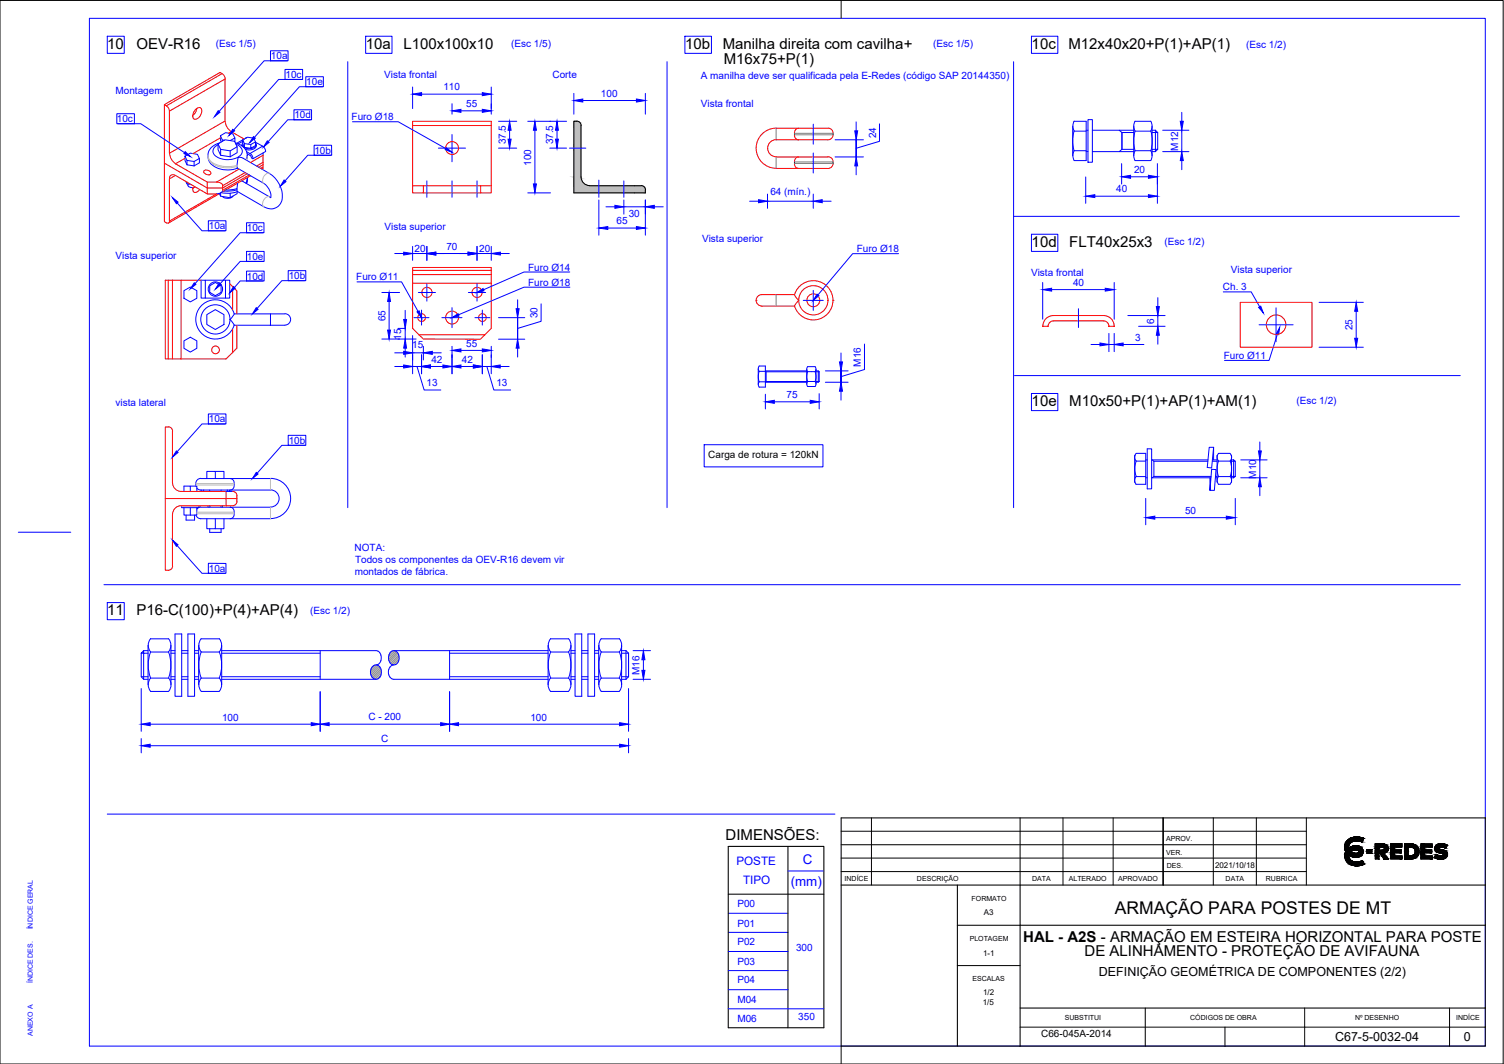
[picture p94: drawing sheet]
<svg xmlns="http://www.w3.org/2000/svg" width="420mm" height="297mm" viewBox="0 0 420 297" stroke-linecap="round" stroke-linejoin="round" font-family="sans-serif">
<defs><g id="words">
<text font-size="4.9" x="311.4" y="255">ARMAÇÃO PARA POSTES DE MT</text>
<g font-size="4.2">
<text x="30" y="13.7">10</text>
<text x="38.1" y="13.7">OEV-R16</text>
<text x="102.2" y="13.7">10a</text>
<text x="112.7" y="13.7">L100x100x10</text>
<text x="191.4" y="13.7">10b</text>
<text x="201.9" y="13.7">Manilha direita com cavilha+</text>
<text x="202.2" y="17.9">M16x75+P(1)</text>
<text x="288.2" y="13.7">10c</text>
<text x="298.5" y="13.7">M12x40x20+P(1)+AP(1)</text>
<text x="288.2" y="69">10d</text>
<text x="298.7" y="69">FLT40x25x3</text>
<text x="288.2" y="113.5">10e</text>
<text x="298.7" y="113.5">M10x50+P(1)+AP(1)+AM(1)</text>
<text x="30" y="171.8">11</text>
<text x="38.1" y="171.8">P16-C(100)+P(4)+AP(4)</text>
<text x="202.7" y="234.5">DIMENSÕES:</text>
<text x="285.9" y="262.9">HAL - A2S - ARMAÇÃO EM ESTEIRA HORIZONTAL PARA POSTE</text>
<text x="303" y="266.9">DE ALINHAMENTO - PROTEÇÃO DE AVIFAUNA</text>
</g>
<g font-size="3.7" fill="#00f">
<text x="224.3" y="241.2">C</text>
<text x="220.9" y="247.3">(mm)</text>
</g>
<g font-size="3.5">
<text x="307" y="272.4">DEFINIÇÃO GEOMÉTRICA DE COMPONENTES (2/2)</text>
<text x="373" y="290.6">C67-5-0032-04</text>
<text x="408.9" y="290.6">0</text>
</g>
<g font-size="3.3" fill="#00f">
<text x="205.7" y="241.4">POSTE</text>
<text x="207.6" y="246.8">TIPO</text>
</g>
<g font-size="2.8" fill="#00f">
<text x="60.3" y="13.2">(Esc 1/5)</text>
<text x="75.7" y="16.5">10a</text>
<text x="142.8" y="13">(Esc 1/5)</text>
<text x="260.7" y="13.2">(Esc 1/5)</text>
<text x="348.1" y="13.4">(Esc 1/2)</text>
<text x="79.8" y="21.7">10c</text>
<text x="85.6" y="23.8">10e</text>
<text x="107.3" y="21.7">Vista frontal</text>
<text x="154.3" y="21.7">Corte</text>
<text x="195.8" y="22.1">A manilha deve ser qualificada pela E-Redes (código SAP 20144350)</text>
<text x="32.3" y="26.3">Montagem</text>
<text x="123.9" y="25.3">110</text>
<text x="130.2" y="29.9">55</text>
<text x="167.9" y="27">100</text>
<text x="195.8" y="30">Vista frontal</text>
<text x="32.6" y="34.1">10c</text>
<text x="82.3" y="33">10d</text>
<text x="98.2" y="33.6">Furo Ø18</text>
<text x="141.4" y="40.3" transform="rotate(-90 141.4 40.3)">37.5</text>
<text x="154.6" y="40.3" transform="rotate(-90 154.6 40.3)">37.5</text>
<text x="244.7" y="38.6" transform="rotate(-90 244.7 38.6)">24</text>
<text x="87.8" y="43">10b</text>
<text x="148.4" y="46.3" transform="rotate(-90 148.4 46.3)">100</text>
<text x="329.1" y="42.1" transform="rotate(-90 329.1 42.1)">M12</text>
<text x="311.8" y="53.7">40</text>
<text x="316.8" y="48.3">20</text>
<text x="215.2" y="54.6">64 (mín.)</text>
<text x="58.3" y="64">10a</text>
<text x="69" y="64.6">10c</text>
<text x="107.4" y="64.2">Vista superior</text>
<text x="172.3" y="62.6">65</text>
<text x="175.6" y="60.5">30</text>
<text x="115.8" y="70.2">20</text>
<text x="124.7" y="69.8">70</text>
<text x="133.9" y="70.2">20</text>
<text x="196.1" y="67.7">Vista superior</text>
<text x="239.4" y="70.4">Furo Ø18</text>
<text x="325.3" y="68.5">(Esc 1/2)</text>
<text x="32.3" y="72.3">Vista superior</text>
<text x="69" y="72.6">10e</text>
<text x="80.6" y="77.9">10b</text>
<text x="147.5" y="75.6">Furo Ø14</text>
<text x="288" y="77.1">Vista frontal</text>
<text x="343.9" y="76.1">Vista superior</text>
<text x="69" y="78">10d</text>
<text x="99.5" y="78.3">Furo Ø11</text>
<text x="147.5" y="79.7">Furo Ø18</text>
<text x="299.8" y="79.8">40</text>
<text x="341.6" y="81.1">Ch. 3</text>
<text x="107.7" y="89.7" transform="rotate(-90 107.7 89.7)">65</text>
<text x="150.1" y="88.8" transform="rotate(-90 150.1 88.8)">30</text>
<text x="112.1" y="94.9" transform="rotate(-90 112.1 94.9)">15</text>
<text x="317.2" y="95.1">3</text>
<text x="322.5" y="90.4" transform="rotate(-90 322.5 90.4)">6</text>
<text x="377.8" y="92.2" transform="rotate(-90 377.8 92.2)">25</text>
<text x="115.2" y="97.3">15</text>
<text x="120.5" y="101.3">42</text>
<text x="129" y="101.3">42</text>
<text x="130.2" y="96.8">55</text>
<text x="341.9" y="100.2">Furo Ø11</text>
<text x="119.2" y="107.9">13</text>
<text x="138.7" y="107.9">13</text>
<text x="240.5" y="102.3" transform="rotate(-90 240.5 102.3)">M16</text>
<text x="32.3" y="113.3">vista lateral</text>
<text x="219.8" y="111.2">75</text>
<text x="362.2" y="112.8">(Esc 1/2)</text>
<text x="58.3" y="117.9">10a</text>
<text x="80.6" y="123.9">10b</text>
<text x="350.9" y="133.6" transform="rotate(-90 350.9 133.6)">M10</text>
<text x="331" y="143.5">50</text>
<text x="99.1" y="153.9">NOTA:</text>
<text x="58.3" y="159.7">10a</text>
<text x="99.1" y="160.6">montados de fábrica.</text>
<text x="99.2" y="157.3">Todos os componentes da OEV-R16 devem vir</text>
<text x="86.7" y="171.5">(Esc 1/2)</text>
<text x="178.7" y="188.4" transform="rotate(-90 178.7 188.4)">M16</text>
<text x="62" y="201.2">100</text>
<text x="102.9" y="201.1">C - 200</text>
<text x="148.2" y="201.2">100</text>
<text x="106.5" y="207.1">C</text>
<text x="206" y="253.1">P00</text>
<text x="206" y="258.7">P01</text>
<text x="206" y="263.9">P02</text>
<text x="206" y="269.4">P03</text>
<text x="222.4" y="265.5">300</text>
<text x="206" y="274.6">P04</text>
<text x="206" y="280">M04</text>
<text x="206" y="285.2">M06</text>
<text x="223" y="284.9">350</text>
</g>
<g font-size="2.8">
<text x="197.9" y="127.9">Carga de rotura = 120kN</text>
<text x="290.9" y="289.4">C66-045A-2014</text>
</g>
<g font-size="2.2">
<text x="339.4" y="242.3">2021/10/18</text>
<text x="274.9" y="255.5">A3</text>
<text x="274.6" y="266.8">1-1</text>
<text x="274.6" y="280.5">1/5</text>
<text x="274.6" y="277.8">1/2</text>
</g>
<g font-size="2">
<text x="325.8" y="238.6">VER.</text>
<text x="325.8" y="234.9">APROV.</text>
<text x="256.2" y="245.8">DESCRIÇÃO</text>
<text x="288.4" y="245.9">DATA</text>
<text x="298.6" y="245.9">ALTERADO</text>
<text x="312.4" y="245.9">APROVADO</text>
<text x="326" y="242.4">DES.</text>
<text x="342.4" y="245.9">DATA</text>
<text x="353.7" y="245.9">RUBRICA</text>
<text x="236" y="246">INDÍCE</text>
<text x="271.4" y="251.4">FORMATO</text>
<text x="270.9" y="262.7">PLOTAGEM</text>
<text x="271.7" y="274">ESCALAS</text>
<text x="297.4" y="284.8">SUBSTITUI</text>
<text x="332.5" y="284.8">CÓDIGOS DE OBRA</text>
<text x="378.5" y="284.8">Nº DESENHO</text>
<text x="406.8" y="284.8">INDÍCE</text>
</g>
<g font-size="2" fill="#00f">
<text x="9.2" y="259.5" transform="rotate(-90 9.2 259.5)">ÍNDICE GERAL</text>
<text x="9.2" y="274.5" transform="rotate(-90 9.2 274.5)">ÍNDICE DES.</text>
<text x="9.2" y="289.2" transform="rotate(-90 9.2 289.2)">ANEXO A</text>
</g>
</g></defs>
<!-- layer: 0 -->
<g fill="none" stroke="#00f" stroke-width=".28">
<path d="M61.4 39.9a3.8 3.8 0 0 0-3.1 4.9 6.3 6.3 0 0 0 7.4 2.4l.7-.3M61.6 37.9v1.2l.2 .5M62.1 39.1v.4M64.3 39.2l1.3-.7v1M65.6 38.5l-.5-1.1-2.1-.4-1.4 .9 .5 1.2 .6 .1M65.7 39.9a3.6 3.6 0 0 1 3.2 4.8M67.8 39.5l-1.3 .7M67.8 39v1.1l.5 1M67.8 39.8l-.1 .7 .3 .5M68.9 38.4l-2.8 1.6M71.4 39.6l-.5-1-1.8-.3-1.3 .7 .5 1.1 1.8 .2M71.4 39.8a.98 .98 0 0 1 0 1.1 .98 .98 0 0 1-1 .5 2.98 2.98 0 0 1-2.4-.3"/>
<path d="M71.4 39.7l2 1.1M51.7 43.6l1.5-.8 2 .3 .5 1.1-1.5 .9-2-.3zM51.7 43.6v1.2l.5 1.2M51.9 50.6l.3 .7M52.2 44.8v1.2l2 .3M52.2 50.8v.5l1.3 .3M52.5 51.4a1.26 1.26 0 0 0 2 .8M54.2 45.1v1.2M55.7 44.2v1.3l-1.5 .8M60.9 40.2l2-1.2 2.6 .5 .7 1.5-1.9 1.1-2.7-.4zM60.9 40.2v1.6l.7 1.5M61.3 54l.3 .8"/>
<path d="M61.6 41.7v1.6l2.7 .5M61.6 53.8v1l2.7 .4M62.2 53.1a1.42 1.42 0 0 1-1.7 1M64.3 42.1v1.7M65.1 54.7a2.18 2.18 0 0 1-3 .2M65.9 40.3a1.92 1.92 0 0 1 1.8 1.8 1.92 1.92 0 0 1-1.6 2 5.5 5.5 0 0 1-6.5-1.3 1.86 1.86 0 0 1 1.3-2.4M66.2 52.7l-3.1 .3M66.2 53l-1.8 .3h-1.8M66.2 41v1.6l-1.9 1.2M66.2 53.5v.6l-1.9 1.1v-1.3M66.3 46.9l7.4 4.3a3.8 3.8 0 0 1 1.9 4M66.3 46.9l-.1-.8 .3-2.2h.8l8 4.5a6.7 6.7 0 0 1 3.1 8.4 3.3 3.3 0 0 1-4.7 .9l-7.4-4.2"/>
<path d="M66.4 53.5l-2.3 .5-2.3-.2M66.4 51.1l-.2 1.6 .1 .8M67.4 50.5l8.2 4.6M67.6 40.4v.4M68.3 40.1v1l1.8 .3M69 42.9l.8 .4M69 49.6l.1 .3M69.1 43.3l-.4 1.3M69.1 50.2l-.3 1M69.1 50.2l-.2 1.1M69.1 50.2v-.3l-.4 1.2M69.8 42.8l.7 .8 .2 .7"/>
<path d="M69.9 49.1h.1M70.1 40.3l1.3-.7v1l-1.3 .8zM71.6 40.4a1.79 1.79 0 0 1-2.5 1.4l-.6-.1M73.4 40.8l.6 .8 .2 .7-3.5 2-.5-.3-.4-.7M73.4 40.8l-3.6 2.1-.9-.6M73.5 42.7v.6M56.2 78.2h1.2v5h-1.2zM57.4 78.2h5.6v5h-5.6M58.6 79.8l1.6-.9 1.6 .9v1.8l-1.6 .9-1.6-.9zM63 78.2h1.2v5h-1.2M51.4 81.1l1.8-1 1.8 1v2.2l-1.8 1-1.8-1zM51.4 95.2l1.8-1.1 1.8 1.1v2l-1.8 1.1-1.8-1.1z"/>
<path d="M57.8 87.8l2.4-1.4 2.4 1.4v2.8l-2.4 1.4-2.4-1.4zM65.4 87.6a5.5 5.5 0 0 0-8.4-2.9 5.5 5.5 0 0 0 0 8.9 5.5 5.5 0 0 0 8.4-2.8M75.6 87.6v3.2M79.6 87.6h-14.2l-1.1 1.6 1.1 1.6h14.2M79.6 87.6a1.59 1.59 0 0 1 1.6 1.6 1.59 1.59 0 0 1-1.6 1.6M51.4 137.2v-1.5h1.8v1.5M53.2 135.7h1.8v1.5M56.1 133.6h8.2a1.78 1.78 0 0 1 .6 3l-.6 .2h-8.2l-.6-.1-.5-.4M56.1 133.6a1.67 1.67 0 0 0-1.4 2.1M56.3 136.8l-.1 .4M56.9 136.8l-.1 .4M57.8 133.6v-2h2.4v2"/>
<path d="M58.6 136.8v.4M60.2 131.6h2.4v2M61.8 136.8v.4M63.2 137.2h1.8M63.5 136.8l.1 .4M64.1 136.8l.1 .4M64.3 133.6h11.3M64.3 136.8h11.3M75.6 136.8a2.39 2.39 0 0 1 2.4 2.4 2.39 2.39 0 0 1-2.4 2.4h-11.3M75.6 133.6a5.6 5.6 0 0 1 5.6 5.6 5.6 5.6 0 0 1-5.6 5.6M50.8 141.2v.5h4.8v-.5M51.4 141.7v2.1h1.8"/>
<path d="M52 143.8v1.4h2.4v-1.4M53.2 141.7v2.1M55 141.7v2.1h-1.8M55 142.1l.9-.5h8.4a1.68 1.68 0 0 1 .9 2.7l-.5 .4-.4 .1h-8.2l-.7-.2-.7-.8M57.8 144.8v2.8h2.4v-2.8M58.2 141.2v.4M58.6 141.2v.4M58.6 147.6v1h3.2v-1M61.8 141.2v.4M62.2 141.2v.4M62.6 144.8v2.8h-2.4M64.3 144.8h11.3"/>
<circle cx="60.2" cy="89.2" r="4.1"/>
<circle cx="60.2" cy="80.7" r="2.01"/>
</g>
<g fill="none" stroke="#f00" stroke-width=".28">
<path d="M46.5 29.5l.7 .8 .1 .7M47.3 31l15.6-8.9v11.7l-15.6 9zM54.5 30.7a1.03 1.03 0 0 1 1.8-.2 2.19 2.19 0 0 1-2.2 2.7 1.99 1.99 0 0 1 .4-2.5zM55 30.3l-.3 .9-.8 1M61.5 20.2l-15.6 9M61.6 38.5l-7.7 4.4M62 20.6l-15.5 8.9-.6-.3v16.3M62.1 20.6l.6 .8 .2 .6M62.9 33.8l.5 1.7 1.2 1.2M63.8 37.2l.8-.5 3.6 2.1M216.8 39h6.3M216.8 35.8h6.3"/>
<path d="M216.8 39a2.39 2.39 0 0 0-2.3 2.4 2.39 2.39 0 0 0 2.3 2.4h6.3M216.8 35.8a5.6 5.6 0 0 0-5.6 5.6 5.6 5.6 0 0 0 5.6 5.6h6.3M231.3 35.8h-8.2l-.8 .3-.4 1.1M231.3 35.8a1.42 1.42 0 0 1 1.4 1.4M232.7 37.6a1.42 1.42 0 0 1-1.4 1.4h-8.2l-.8-.3-.4-1.1M45.9 45.5v16.4l.6 .3M47.4 42.8l.5 1.6 1.2 1.3M49 49l-1.7 .9M51.7 44.2l-2.7 1.5 8.9 5.1v1.7l-12-7M53.9 52.4a.91 .91 0 0 0 .3 1.3 .91 .91 0 0 0 1.3-.4l.3-.4M54.2 52.3l-.4 .4M57 47.7a1.2 1.2 0 0 1 1.8 .9 1.25 1.25 0 0 1-1.9-.9z"/>
<path d="M57.9 50.8h2.6M60.5 50.8a1.61 1.61 0 0 1 1.7 1M61.3 54.1l-14.2 8.2M66.8 47.2l-6.3 3.6M68.5 48.2l-6.3 3.7v.6h-4.3v1.6h2.6l-13.2 7.6v-11.8a1.03 1.03 0 0 1 .5-1 1.03 1.03 0 0 1 1.2 .1l8.9 5.1M69 48.5l-6.8 4v.6l7.4-4.3M70 45.4l3.5-2.1v2.7M70 49.1l-8.3 4.7M73.5 45.3l-1.8 1.1M73.5 46l-1.2 .7M73.5 46v1l-.3 .2M73.5 46.6l-.7 .4"/>
<path d="M232.7 45.6a1.42 1.42 0 0 1-1.4 1.4h-8.2l-.8-.3-.4-1.1M232.7 45.2a1.42 1.42 0 0 0-1.4-1.4h-8.2l-.8 .3-.4 1.1M47 78.2h-.8v22h.8M47.4 61.7l-.3 .5h-.6M48.2 78.2h-1.2v22h1.2M48.2 78.2h2.4v22h-2.4M48.2 78.2v22M50.6 78.2h5.6M64.2 79.2l.8 .8M115.3 76.7v-1.2h21.9v1.2M115.3 75.5v-.8h21.9v.8M115.3 76.7v2.4h21.9v-2.4"/>
<path d="M115.3 79.1v12.6l1.7 1.8h18.5l1.7-1.8v-12.6M115.3 76.7h21.9M65 80l1.2 1.2v6.4M65 98.4l-1.8 1.8h-12.6M65 80v6.5M65 91.9v6.5M66.2 90.8v6.4l-1.2 1.2M117 93.5l1.3 1.2h15.9l1.3-1.2M211.2 83.9h.1M221.9 82.2h-9.1a1.59 1.59 0 0 0-1.6 1.6 1.59 1.59 0 0 0 1.6 1.6M221.9 82.3l1.2 1.6-1.2 1.6h-9.1M222 82.3a5.5 5.5 0 0 1 8.4-2.9 5.5 5.5 0 0 1 0 8.9 5.5 5.5 0 0 1-8.4-2.9"/>
<path d="M232.7 83.9h.1M47 119.2h-.8v20h17v-2h-12.6M47 119.2a1.21 1.21 0 0 1 1.2 1.2M46.2 139.2v20a1.45 1.45 0 0 0 2-1.2M48.2 120.4v14.4a2.39 2.39 0 0 0 2.4 2.4M65 137.2a1.21 1.21 0 0 1 1.2 1.2M66.2 138.4v1.6M66.2 139.2h-3v2h1.8M66.2 140a1.21 1.21 0 0 1-1.2 1.2M50.6 141.2h12.6M50.6 141.2a2.39 2.39 0 0 0-2.4 2.4v14.4"/>
<circle cx="227.2" cy="83.8" r="4.1"/>
<circle cx="227.2" cy="83.8" r="1.8"/>
</g>
<path d="M58.1 43.3a3.8 3.8 0 0 0 3.6 3 8.8 8.8 0 0 0 4.5-.2M58.1 43.7a3.9 3.9 0 0 0 3.6 2.9 8.8 8.8 0 0 0 4.5-.1M69.1 43.6l-.3 1M74.5 48.5a1.95 1.95 0 0 0-.8 2.7M75.3 54.9a1.84 1.84 0 0 0-1.6 2.8M75.3 48.4l-.8 .1M54.7 135h10.7M54.7 135.4h10.7M75.6 133.6v3.2M55 143.4h10.4M55 143h10.4M75.6 141.6v3.2" fill="none" stroke="#bababa" stroke-width=".28"/>
<!-- layer: folha -->
<path d="M0 .1h419.9v296.9h-419.9zM235 .1v5M235 292v5" fill="none" stroke="#000" stroke-width=".28"/>
<path d="M25 5.1h389.9v286.9h-389.9zM97.2 17.2v124.5M186.3 17.2v124.5M283.2 17.2v124.5M5.1 148.6h14.7" fill="none" stroke="#00f" stroke-width=".28"/>
<!-- layer: Fino -->
<g fill="none" stroke="#00f" stroke-width=".28">
<path d="M30 10.1h4.7v4.8h-4.7zM102.1 10.1h7.4v4.8h-7.4zM191.3 10.1h7.4v4.8h-7.4zM288.2 10.1h7.3v4.8h-7.3zM98.5 34h12.7l13.3 7.5M126.3 37.5v7.7M227.2 34.7v5.6M299.7 35.2v8.3M300 33.9h3.4v10.9h-3.4M300.1 33.8l-.4 1.4 .4 1.4M303.4 36.6h-3.4a10.3 10.3 0 0 0 0 5.5M303.4 36.4h.5"/>
<path d="M303.9 33.4h1.3v11.9h-1.3zM305.2 36.4h11.5M312.7 36.4l.7 .6v4.7l-.7 .6M313.4 37h3.3M316.7 35.2v8.3M317.1 33.9h4.4M317.1 33.8l-.4 1.4 .4 1.4M317.1 36.6a10.4 10.4 0 0 0 0 5.5l-.4 1.4 .4 1.3h4.4l.3-1.3-.3-1.4M321.5 33.8l.3 1.4-.3 1.4h-4.4M321.5 36.6a10.3 10.3 0 0 1 0 5.5M321.8 36.4h1M321.8 37h1.6"/>
<path d="M321.8 35.2v8.3M322.8 36.4v5.9M322.8 36.4l.6 .6M323.4 37v4.7h-1.6M324.8 36.4h7.3M330.1 31.4v2.5M330.1 36.4v5.9M119.2 50.5v4.6M122.5 41.4h7.5M126.3 50.5v4.6M133.3 50.5v4.6M159.1 41.4h4.6"/>
<path d="M167.3 50.3v4.8M174.3 50.5v4.6M209.4 56.2h2.5M214.4 54.2v4M214.4 56.2h12.8M227.2 42.7v5.6M227.2 54.2v4M229.7 56.2h2.5M300 42.1h3.4M300.1 42.1l-.4 1.3 .4 1.4M303.3 49.4v7.4M303.4 42.3h.5"/>
<path d="M305.2 42.3h11.5M305.8 54.8h15M313.3 45.7v5.7M313.4 41.7h3.3M315.8 49.4h5M317.1 42.1h4.4M321.8 42.3h1M323.3 45.7v11.1M323.4 41.7l-.6 .6M324.8 42.3h7.3M330.1 44.8v2.6M99.7 78.7h12.5l4.6 8.2"/>
<path d="M119.2 79.3v4.8M133.3 79.3v4.8M159.2 75.9h-12.8l-11.3 5M251 70.8h-12.8l-9.7 11.5M283.2 60.4h124.5M288.2 65.4h7.3v4.8h-7.3zM115.6 88.7h4.2M116.9 81.7h4.8M117.8 86.6v4.2M123.4 88.7h5.7M126.3 85.9v5.6M130.8 81.7h4.9"/>
<path d="M132.7 88.7h4.2M134.7 86.6v4.2M159.2 80.2h-12.8l-18.3 7.7M224.4 83.9h5.6M227.2 81.1v5.6M301.3 86.2v5.2M341.7 81.5h7.8l2.4 4.1M351.7 90.7h9.6M356.5 85.9v9.5M356.9 93.3l-2.4 7.3h-12.4M211.8 102.9v4.5M212.1 106.6h1.7"/>
<path d="M212.1 103.7h1.7M212.1 103.7l-.3 1.4 .3 1.5M212.1 103.7a1.16 1.16 0 0 1 0-1.5h1.7v5.9h-1.7M212.1 106.6a1.16 1.16 0 0 0 0 1.5M214 106.5h11.4M214 103.8h11.4M225.4 103.5h-11.6l.2 .3v2.7l-.2 .2h11.6M225.4 103.1v4.1M225.6 103.7a1.08 1.08 0 0 1 0-1.3h2.1a1.08 1.08 0 0 1 0 1.3M225.6 103.8l-.2 1.3 .2 1.4M225.6 106.5h2.1M225.6 103.8h2.1"/>
<path d="M227.7 106.5a1.08 1.08 0 0 1 0 1.4h-2.1a1.08 1.08 0 0 1 0-1.4M227.7 103.8l.3 1.3-.3 1.4M228 103.1v4.1M228 106.5h.8M228 103.8h.8M228 106.7h.6M228 103.5h.6M228.8 103.8l-.2-.3v3.2l.2-.2M228.8 103.8v2.7M283.4 104.9h124.5M288.2 109.8h7.3v4.8h-7.3zM196.7 124.2h33.2v6.1h-33.2z"/>
<path d="M317.1 127.1l-.1 .7 .4 .9h2.7M317.4 126.6h2.7v8.6h-2.7l-.4-.7v-7.2zM317.4 128.7l-.4 1.9 .4 2.4M320.1 133h-2.7l-.4 1 .1 .7M320.1 128.4h.4M320.1 139.1v7.4M320.1 133.4h.4M320.5 125.3h1.2v11.2h-1.2zM321.7 128.4h15.8M321.7 133.4h16.6M321.9 128.4l.5 .4v4.2l-.5 .4M322.4 128.8h15"/>
<path d="M322.4 133h15.9M337.8 124.9h1.2l-.5 5.7-1.2-.1zM338 133.4v3.5h1.2l.5-5.8-1.2-.1-.5 5.9M338.7 128.4h1.3M338.7 128.8h1.3M339 124.9v3.5M339.5 133.4h.5M339.6 133h.4M340.1 127.1l-.1 .7 .4 .9M340.4 128.7h3.2M340.4 133h3.2M340.4 126.6h3.2l.4 .6v7.3l-.4 .7h-3.2l-.4-.7v-7.3z"/>
<path d="M340.4 128.7l-.4 1.9 .4 2.4M340.4 133l-.4 1 .1 .7M344 127.1l.1 .7-.4 .9 .4 2.5-.4 1.8 .4 1-.1 .7M344 128.4h.6M344 133.4h.6M344 128.8h1.1M344 133h1.1M344.6 128.4l.5 .4v4.2M344.6 128.4v5M345.1 133l-.5 .4M345.1 139.1v7.4M346.6 128.4h7.4"/>
<path d="M346.6 133.4h7.4M351.9 123.4v2.5M351.9 128.4v5M351.9 135.9v2.5M322.6 144.5h20M29 163.2h378.9M30 168.2h4.7v4.8h-4.7zM42 178.3h5.1M42.1 178.3a2.86 2.86 0 0 0 0 3.7M47.1 178.3a2.86 2.86 0 0 1 0 3.7M48.9 177h1.9v17.4h-1.9zM52.5 177h1.9v17.4h-1.9z"/>
<path d="M56.2 178.3h5.1M56.2 178.3a2.86 2.86 0 0 0 0 3.7 10.3 10.3 0 0 0 0 7.3M61.3 178.3a2.86 2.86 0 0 1 0 3.7M153.8 178.3h5M153.8 178.3a2.86 2.86 0 0 0 0 3.7 10.3 10.3 0 0 0 0 7.3M158.8 178.3a2.86 2.86 0 0 1 0 3.7M162.5 177v17.4M162.6 177h-2v17.4h2M164.2 177h1.9v17.4h-1.9zM167.9 178.3h5.1M168 178.3a2.86 2.86 0 0 0 0 3.7 10.3 10.3 0 0 0 0 7.3M173 178.3a2.86 2.86 0 0 1 0 3.7"/>
<path d="M39.5 192.2v12M39.5 182.4v6.5l.6 .7v-8l-.6 .8h1.9M39.5 188.9h1.9M40.1 181.6h1.3M40.1 189.6h1.3M41.4 180.2v11M42 193h5.1M42 182h5.1M42.1 182a10.3 10.3 0 0 0 0 7.3M47.1 189.3h-5a2.86 2.86 0 0 0 0 3.7M47.1 182a10.3 10.3 0 0 1 0 7.3M47.1 189.3a2.86 2.86 0 0 1 0 3.7"/>
<path d="M47.8 180.2v11M47.8 182.4h1.1M47.8 188.9h1.1M47.8 181.6h1.1M47.8 189.6h1.1M50.8 182.4h1.7M50.8 188.9h1.7M50.8 181.6h1.7M50.8 189.6h1.7M54.4 182.4h1.1M54.4 188.9h1.1M54.4 181.6h1.1"/>
<path d="M54.4 189.6h1.1M55.5 180.2v11M56.2 189.3h5.1a2.86 2.86 0 0 1-.1 3.7M56.2 182h5.1M56.2 189.3a2.86 2.86 0 0 0 0 3.7M56.2 193h5M61.3 182a10.3 10.3 0 0 1 0 7.3M61.9 189.6h43M61.9 181.6h43.1l.6 .2 .5 .4M61.9 182.4h27.5M61.9 188.9h27.5M61.9 180.2v11"/>
<path d="M89.4 181.6v8M89.4 193.1v11.1M104.1 186a1.51 1.51 0 0 1 1.8-.1 1.51 1.51 0 0 1 .6 1.7 1.5 1.5 0 0 1-.8 1.8 1.5 1.5 0 0 1-1.9-.5 2.37 2.37 0 0 1 .3-2.9zM106.1 182.3l.3 .6M106.4 182.9v1.5M106.4 184.4a1.55 1.55 0 0 1-1.4 1.2M108.9 185.1l.6 .4M109 182.3a2.39 2.39 0 0 0 0 2.8M109.5 181.8l-.6 .4M109.5 189.5l.5 .1M109.5 185.8a2.25 2.25 0 0 0 0 3.7M109.5 181.8a1.23 1.23 0 0 1 1.6 .4"/>
<path d="M110 181.6h43.1M110 189.6h43.1M110 185.6l-.5 .2M111.1 182.3a1.96 1.96 0 0 1 .4 2.1 1.96 1.96 0 0 1-1.8 1.2l-.2-.1M125.6 181.6v8M125.6 182.4h27.5M125.6 188.9h27.5M125.6 193.1v11.1M153.1 180.2v11M153.8 193h5M153.8 182h5M158.8 193a2.86 2.86 0 0 0 0-3.7h-5a2.85 2.85 0 0 0 0 3.7"/>
<path d="M158.8 182a10.3 10.3 0 0 1 0 7.3M159.5 180.2v11M159.5 182.4h1.1M159.5 188.9h1.1M159.5 181.6h1.1M159.5 189.6h1.1M162.5 182.4h1.7M162.5 188.9h1.7M162.5 181.6h1.7M162.5 189.6h1.7M166.1 182.4h1.2M166.1 188.9h1.2"/>
<path d="M166.1 181.6h1.2M166.1 189.6h1.2M167.3 180.2v11M167.9 189.3h5.1a2.86 2.86 0 0 1 0 3.7M167.9 193h5.1M167.9 182h5.1M168 189.3a2.86 2.86 0 0 0 0 3.7M173 182a10.3 10.3 0 0 1 0 7.3M173.6 182.4h2M173.6 188.9h2M173.6 181.6h1.3M173.6 189.6h1.3"/>
<path d="M173.6 180.2v11M174.9 181.6v8M174.9 181.6l.7 .8M175.6 188.9l-.7 .7M175.6 182.4v6.5M175.6 192.2v12M176.9 181.6h4.8M176.9 189.6h4.8M179.7 184.2v2.9M39.5 206.2v4M42 202.2h44.9M42 208.2h131.1"/>
<path d="M91.9 202.2h31.2M128.1 202.2h45M175.6 206.2v4M30 227.3h203.2M203.4 255h16.7M220.1 243.2h10.1M203.4 260.3h16.7M203.4 271h16.7M203.4 265.6h16.7M203.4 276.3h16.7M203.4 281.6h26.8"/>
</g>
<g fill="#00f" stroke="#00f" stroke-width=".28">
<path d="M39.5 202.2l2.5-.4v.8z"/>
<path d="M86.9 201.8l2.5 .4-2.5 .4z"/>
<path d="M89.4 202.2l2.5-.4v.8z"/>
<path d="M123.1 201.8l2.5 .4-2.5 .4z"/>
<path d="M125.6 202.2l2.5-.4v.8z"/>
<path d="M173.1 201.8l2.5 .4-2.5 .4z"/>
<path d="M39.5 208.2l2.5-.4v.8z"/>
<path d="M173.1 207.8l2.5 .4-2.5 .4z"/>
<path d="M179.3 187.1h.9l-.5 2.5z"/>
<path d="M179.7 181.6l.5 2.6h-.9z"/>
<path d="M124.7 41.2l1.6 1.3-1.9-.7z"/>
<path d="M126.3 88.7l1.7-1.1 .2 .6z"/>
<path d="M133.3 81.7l1.7-1.1 .2 .6z"/>
<path d="M116.5 87.1l.6-.3 .7 1.9z"/>
<path d="M330.1 42.3l.5 2.5h-.9z"/>
<path d="M329.7 33.9h.9l-.5 2.5z"/>
<path d="M303.3 54.8l2.5-.4v.8z"/>
<path d="M320.8 54.4l2.5 .4-2.5 .4z"/>
<path d="M351.6 85.8l.6-.3 .7 1.9z"/>
<path d="M357.5 91.4l-.3 2-.6-.2z"/>
<path d="M351.9 133.4l.5 2.5h-.8z"/>
<path d="M351.6 125.9h.8l-.5 2.5z"/>
<path d="M320.1 144.5l2.5-.4v.8z"/>
<path d="M342.6 144.1l2.5 .4-2.5 .4z"/>
<path d="M313.3 49.4l2.5-.5v.9z"/>
<path d="M320.8 48.9l2.5 .5-2.5 .4z"/>
<path d="M211.9 55.7l2.5 .5-2.5 .4z"/>
<path d="M227.2 56.2l2.5-.5v.9z"/>
<path d="M228.3 82.1l.5 .4-1.6 1.4z"/>
</g>
<!-- layer: Grosso -->
<path d="M161.1 33.9h-.8v19.9h20v-.8M161.1 33.8a1.15 1.15 0 0 1 1.2 1.2v14.4a2.39 2.39 0 0 0 2.4 2.4M164.7 51.9h14.4M179.1 51.8a1.21 1.21 0 0 1 1.2 1.2M203.4 236.3h26.8v50.6h-26.8zM220.1 236.3v50.6M203.4 249.6h26.8" fill="none" stroke="#000" stroke-width=".3"/>
<!-- layer: ESTRUTURA -->
<g fill="none" stroke="#808080" stroke-width=".28">
<path d="M104.6 185.7l-.9 .9M105.2 185.7l-1.7 1.7M105.6 185.8l-2.1 2.2M105.9 186l-2.3 2.4M106.2 186.4l-2.4 2.4M106.4 186.7l-2.4 2.4M106.4 188.4l-1.2 1.2M106.5 187.2l-2.2 2.2M106.5 187.7l-1.9 1.9M109.8 181.6l-1.2 1.2M110.3 181.7l-1.8 1.8M110.7 181.9l-2.2 2.1"/>
<path d="M111 182.1l-2.4 2.4M111.2 182.4l-2.4 2.5M111.3 184.6l-1 1M111.4 182.9l-2.4 2.3M111.5 183.3l-2.2 2.2M111.5 183.8l-1.8 1.8"/>
</g>
<!-- layer: LEGENDA -->
<path d="M235 228.3h179.9v63.7h-179.9zM235 247.1h179.9M267.5 247.1v44.9M285 247.1v44.9M285 258.3h129.9M285 281.4h129.9" fill="none" stroke="#000" stroke-width=".3"/>
<g fill="none" stroke="#000" stroke-width=".28">
<path d="M235 235.8h129.9M235 232.1h129.9M235 239.6h129.9M243.4 228.3v18.8M285 228.3v18.8M297 228.3v18.8M311 228.3v18.8M338.9 228.3v18.8M351 228.3v18.8M364.9 228.3v18.8M235 243.3h129.9M267.5 258.3h17.5"/>
<path d="M267.5 269.6h17.5M285 286.8h129.9M319.9 281.4v10.6M342.2 286.8v5.2M364.5 281.4v10.6M404.9 281.4v10.6"/>
</g>
<path d="M324.9 228.3v18.8" fill="none" stroke="#000" stroke-width=".34"/>
<!-- layer: Fino -->
<g fill="none" stroke="#f00" stroke-width=".28">
<path d="M61.5 20.2l.5 .4M115.3 33.9h21.9v19.9h-21.9zM115.3 35h21.9M115.3 51.9h21.9M118.3 51.9v1.9M134.3 51.9v1.9"/>
<circle cx="60.2" cy="97.7" r="1.08"/>
<circle cx="117.8" cy="88.7" r="1.08"/>
<circle cx="119.3" cy="81.6" r="1.42"/>
<circle cx="126.3" cy="88.7" r="1.8"/>
<circle cx="133.3" cy="81.6" r="1.42"/>
<circle cx="134.8" cy="88.7" r="1.08"/>
</g>
<g fill="#bababa" stroke="#bababa" stroke-width=".28">
<path d="M160.3 33.9h1zM160.3 33.9h1z"/>
<path d="M160.3 33.9h1.2zM160.3 33.9h1.2z"/>
<path d="M160.3 33.9l1.4 .1zM160.3 33.9l1.4 .1z"/>
<path d="M160.3 34l1.6 .1zM160.3 34l1.6 .1z"/>
<path d="M160.3 34.1l1.7 .2-.1-.2zM160.3 34.1l1.7 .2h-1.7z"/>
<path d="M160.3 34.3l1.8 .2-.1-.2zM160.3 34.3l1.8 .2h-1.8z"/>
<path d="M160.3 34.5l1.9 .1-.1-.1zM160.3 34.5l1.9 .1h-1.9z"/>
<path d="M160.3 34.6l2 .2-.1-.2zM160.3 34.6l2 .2h-2z"/>
<path d="M160.3 34.8l2 .2v-.2zM160.3 34.8l2 .2h-2z"/>
<path d="M160.3 35l2 6.4v-6.4zM160.3 35l2 6.4h-2z"/>
<path d="M174.3 51.9h5zM174.3 51.9h5z"/>
<path d="M174.3 51.9h5.2zM174.3 51.9h5.2z"/>
<path d="M174.3 51.9l5.4 .1zM174.3 51.9l5.4 .1z"/>
<path d="M174.3 52l5.6 .2zM174.3 52l5.6 .2z"/>
<path d="M174.3 52.2l5.7 .1zM174.3 52.2l5.7 .1z"/>
<path d="M174.3 52.3l5.8 .1-.1-.1zM174.3 52.3l5.8 .1h-5.8z"/>
<path d="M174.3 52.4l5.9 .3-.1-.3zM174.3 52.4l5.9 .3h-5.9z"/>
<path d="M174.3 52.7l6 .1-.1-.1zM174.3 52.7l6 .1h-6z"/>
<path d="M174.3 52.8l6 .2v-.2zM174.3 52.8l6 .2h-6z"/>
<path d="M174.3 53l6 .8v-.8zM174.3 53l6 .8h-6z"/>
<path d="M160.3 41.4l2 8v-8zM160.3 41.4l2 8h-2z"/>
<path d="M160.3 49.4l2 .5v-.5zM160.3 49.4l2 .5h-2z"/>
<path d="M160.3 49.9l2.1 .4-.1-.4zM160.3 49.9l2.1 .4h-2.1z"/>
<path d="M160.3 50.3l2.3 .4-.2-.4zM160.3 50.3l2.3 .4h-2.3z"/>
<path d="M160.3 50.7l2.5 .3-.2-.3zM160.3 50.7l2.5 .3h-2.5z"/>
<path d="M160.3 51l2.8 .3-.3-.3zM160.3 51l2.8 .3h-2.8z"/>
<path d="M160.3 51.3l3.2 .2-.4-.2zM160.3 51.3l3.2 .2h-3.2z"/>
<path d="M160.3 51.5l3.6 .2-.4-.2zM160.3 51.5l3.6 .2h-3.6z"/>
<path d="M160.3 51.7l4 .1zM160.3 51.7l4 .1z"/>
<path d="M160.3 51.8l4.4 .1zM160.3 51.8l4.4 .1z"/>
<path d="M160.3 51.9l14 1.9v-1.9zM160.3 51.9l14 1.9h-14z"/>
</g>
<!-- layer: Medio -->
<g fill="none" stroke="#f00" stroke-width=".28">
<path d="M300 34h-.1M292.8 91.1a1.5 1.5 0 0 1 1.5-1.5h14a1.5 1.5 0 0 1 1.5 1.5h1.5a2.98 2.98 0 0 0-3-3h-14a2.98 2.98 0 0 0-3 3h1.5M346.5 84.4h20v12.5h-20z"/>
<circle cx="126.3" cy="41.3" r="1.8"/>
<circle cx="356.5" cy="90.7" r="2.73"/>
</g>
<!-- layer: COTAGENS -->
<g fill="none" stroke="#00f" stroke-width=".28">
<path d="M115.3 24.3v6M117.8 26.3h16.9M126.3 29v2.9M128.8 30.9h5.9M137.2 24.3v7.6M139.3 33.9h5.1M142.4 36.4v2.5M147.4 33.9h10.9M149.4 36.4v14.9M155.6 36.4v2.5M160.3 26.1v5.8M162.8 28.1h15"/>
<path d="M180.3 26.1v5.8M233.3 39h7.9M239.2 39v4.8v-4.8M239.2 34v2.5M245.7 34.6v4.9l-6.5 1.9M313.4 37v4.7M139.3 41.4h5.1M147.4 53.8h6.4M153.6 41.4h4.7M167.3 55.8v9.9M169.3 57.7h2.5M174.3 55.8v4"/>
<path d="M174.3 57.7h6M180.3 55.8v9.9M182.8 57.7h2.5M233.3 43.8h7.9M239.2 46.3v2.5M110.3 70.8h2.5M115.3 68.8v3.9M115.3 70.8h3.9M119.2 68.8v3.9M121.7 70.8h9.1M133.3 70.8h3.9M133.3 68.8v3.9"/>
<path d="M137.2 68.8v3.9M139.8 70.8h2.5M169.8 63.7h8M291.3 78.9v10.2M311.3 78.9v10.2M106.7 81.7h4.9M106.7 94.7h9.5M108.7 84.2v8M110.3 98.5h2.5M111.2 91.7h2v3M113.2 86.7v2.5M113.2 97.2v2.5"/>
<path d="M115.3 93.7v10.6M115.3 98.5h3M117.8 99.1v5.2M118.3 96.7v3.8M120.8 98.5h2.5M126.3 96.7v7.6M128.8 97.8h5.9M134.7 99.1v5.2M137.2 96.7v7.6M139.3 88.7h7.3M139.3 94.7h7.3M144.6 88.7v6v-6"/>
<path d="M144.6 83.7v2.5M144.6 97.2v2.5M151.2 84.8v4.9l-6.6 2M234.9 98.5v2.5M241.5 96v7.2l-6.6 1.9M293.8 80.9h15M304.8 96.2h2.5M309.8 93.1v5.1M309.8 96.2h1.5M311.3 93.1v5.1M313.8 96.2h5.8M315.1 88.1h10.4"/>
<path d="M318.1 91.1h7.4M323.5 83.1v2.5M323.5 88.1v3M323.5 93.6v2.5M368.5 96.9h12.4M368.5 84.4h12.4M378.9 86.9v7.5M110.3 102.3h2.5M115.3 102.3h2.5h-2.5M116.5 102.3l2 6.6h4.6M120.3 102.3h3.4M128.8 102.3h3.4"/>
<path d="M134.7 102.3h2.5h-2.5M136 102.3l2 6.6h4.7M139.7 102.3h2.5M213.8 110.1v4.1M216.3 112.2h10M228.8 109.9v4.3M230.6 103.5h6.3M230.6 106.7h6.3M234.9 103.5v3.2v-3.2M234.9 109.2v2.5"/>
</g>
<g fill="#00f" stroke="#00f" stroke-width=".28">
<path d="M149.4 33.9l.5 2.5h-.9z"/>
<path d="M149 51.3h.9l-.5 2.5z"/>
<path d="M126.3 30.9l2.5-.4v.9z"/>
<path d="M134.7 30.5l2.5 .4-2.5 .5z"/>
<path d="M115.3 26.3l2.5-.4v.8z"/>
<path d="M134.7 25.9l2.5 .4-2.5 .4z"/>
<path d="M144.2 86.2h.8l-.4 2.5z"/>
<path d="M144.6 94.7l.4 2.5h-.8z"/>
<path d="M108.7 81.7l.4 2.5h-.8z"/>
<path d="M108.3 92.2h.8l-.4 2.5z"/>
<path d="M119.2 70.8l2.5-.4v.8z"/>
<path d="M112.8 70.4l2.5 .4-2.5 .4z"/>
<path d="M130.8 70.4l2.5 .4-2.5 .4z"/>
<path d="M137.2 70.8l2.6-.4v.8z"/>
<path d="M126.3 97.8l2.5-.4v.8z"/>
<path d="M134.7 97.4l2.5 .4-2.5 .4z"/>
<path d="M213.8 112.2l2.5-.4v.8z"/>
<path d="M226.3 111.8l2.5 .4-2.5 .4z"/>
<path d="M234.5 101h.9l-.5 2.5z"/>
<path d="M234.9 106.7l.5 2.5h-.9z"/>
<path d="M323.5 91.1l.4 2.5h-.9z"/>
<path d="M323 85.6h.9l-.4 2.5z"/>
<path d="M291.3 80.9l2.5-.4v.8z"/>
<path d="M308.8 80.5l2.5 .4-2.5 .4z"/>
<path d="M378.4 94.4h.9l-.4 2.5z"/>
<path d="M378.9 84.4l.4 2.5h-.9z"/>
<path d="M307.3 95.8l2.5 .4-2.5 .4z"/>
<path d="M311.3 96.2l2.5-.4v.8z"/>
<path d="M155.6 33.9l.4 2.5h-.8z"/>
<path d="M155.2 38.9h.8l-.4 2.5z"/>
<path d="M180.3 57.7l2.5-.4v.9z"/>
<path d="M171.8 57.3l2.5 .4-2.5 .5z"/>
<path d="M177.8 63.2l2.5 .5-2.5 .3z"/>
<path d="M167.3 63.7l2.5-.5v.8z"/>
<path d="M160.3 28.1l2.5-.5v.9z"/>
<path d="M177.8 27.6l2.5 .5-2.5 .4z"/>
<path d="M142.4 33.9l.4 2.5h-.9z"/>
<path d="M141.9 38.9h.9l-.4 2.5z"/>
<path d="M238.8 36.5h.8l-.4 2.5z"/>
<path d="M239.2 43.8l.4 2.5h-.8z"/>
<path d="M112.8 89.2h.8l-.4 2.5z"/>
<path d="M113.2 94.7l.4 2.5h-.8z"/>
<path d="M112.8 101.9l2.5 .4-2.5 .4z"/>
<path d="M117.8 102.3l2.5-.4v.8z"/>
<path d="M123.7 101.9l2.6 .4-2.6 .4z"/>
<path d="M126.3 102.3l2.5-.4v.8z"/>
<path d="M132.2 101.9l2.5 .4-2.5 .4z"/>
<path d="M137.2 102.3l2.5-.4v.8z"/>
<path d="M112.8 98.1l2.5 .4-2.5 .4z"/>
<path d="M118.3 98.5l2.5-.4v.8z"/>
</g>
<!-- layer: Medio -->
<g fill="#f00" stroke="#f00" stroke-width=".28">
<circle cx="311.3" cy="91.1" r=".07"/>
<circle cx="309.8" cy="91.1" r=".07"/>
<circle cx="291.3" cy="91.1" r=".07"/>
<circle cx="292.8" cy="91.1" r=".07"/>
</g>
<!-- layer: CHAMADAS DESENHO -->
<g fill="#00f" stroke="#00f" stroke-width=".28">
<path d="M61 30.9l.5 .4-1.6 1.3z"/>
<path d="M65 36.1l.5 .4-1.5 1.3z"/>
<path d="M70.8 38.1l.5 .5-1.6 1.2z"/>
<path d="M79.4 50.2l.5 .5-1.6 1.3z"/>
<path d="M74.7 39.3l.5 .4-1.6 1.3z"/>
<path d="M54.3 78.9l.4 .5-1.5 1.2z"/>
<path d="M71.6 85.9l.5 .5-1.6 1.2z"/>
<path d="M61.3 79l.5 .5-1.6 1.2z"/>
<path d="M65.2 80l.5 .5-1.5 1.2z"/>
<path d="M71.6 131.9l.5 .4-1.6 1.3z"/>
<path d="M49.3 125.9l.4 .4-1.5 1.3z"/>
<path d="M48.2 150.8l1.5 1.3-.4 .4z"/>
<path d="M48.2 55.2l1.5 1.2-.4 .4z"/>
<path d="M51.7 42.3l1.5 1.4-1.8-.8z"/>
</g>
<g fill="none" stroke="#00f" stroke-width=".28">
<path d="M75.6 14.2h4.9v2.8h-4.9zM79.6 19.4h4.9v2.8h-4.9zM80.2 17h-6.4l-12.6 14.1M32.6 31.7h4.9v2.8h-4.9zM32.9 34.5h6.4l12.3 8.1M82.1 30.6h4.9v2.8h-4.9zM84.2 22.2h-6.4l-12.5 14.1M85.4 21.4h4.9v2.8h-4.9zM86.7 33.4h-6.3l-5.5 6.1M90.1 24.2h-6.5l-12.5 14.2M49.5 56.6l6.9 7.8h6.5M87.8 40.6h4.8l.1 2.7h-4.9z"/>
<path d="M92.4 43.3h-6.4l-6.4 7.2M58.2 61.6h4.9v2.8h-4.9zM68.9 62.2h4.8v2.8h-4.8zM68.9 70.2h4.9v2.8h-4.9zM68.9 75.7h4.9v2.7h-4.9zM73.4 65h-6.3l-12.6 14.2M73.4 78.4h-6.3l-1.6 1.9M73.5 73h-6.4l-5.6 6.2M80.5 75.6h4.9v2.8h-4.9zM85.2 78.4h-6.5l-6.9 7.7M58.2 115.6h4.9v2.8h-4.9zM62.9 118.4h-6.5l-6.9 7.7"/>
<path d="M80.5 121.5h4.9v2.8h-4.9zM85.2 124.3h-6.5l-6.9 7.8M49.5 152.3l6.9 7.8h6.5M58.2 157.3h4.9v2.8h-4.9z"/>
</g>
<!-- layer: 0 -->
<path d="M221.9 37.2v.4M232.7 37.2v.4M221.9 45.2v.4M232.7 45.2v.4" fill="none" stroke="#000" stroke-width=".28"/>
<path d="M216.8 35.8v3.2M221.9 37.6h10.8M221.9 37.2h10.8M216.8 43.8v3.2M221.9 45.6h10.8M221.9 45.2h10.8M216.8 82.2v3.3" fill="none" stroke="#808080" stroke-width=".28"/>
<!-- layer: logo -->
<g fill="none" stroke="#000" stroke-width=".28">
<path d="M377.4 237.7a1.66 1.66 0 0 1 2.3-.1v.2a1.45 1.45 0 0 1-2.3-.1zM380.5 235h.1M381.8 237.2h1.4v1h-1.4v-1M381.8 237.2h.1M384.2 235.6a4.7 4.7 0 0 1 3.3 .4 1.3 1.3 0 0 1-.9 2.2l1.2 1.6h-1.2l-1.1-1.6h-.3v1.6h-1zM385.2 236.5h.9a.48 .48 0 0 1 .6 .5 .48 .48 0 0 1-.7 .4h-.8zM388.5 235.6h3.2v.9h-2.2v.7h2v.9h-2v.8h2.2v.9h-3.2zM392.4 235.6a4.2 4.2 0 0 1 3.4 .6 2.16 2.16 0 0 1 .4 2.6 2.16 2.16 0 0 1-2.4 1h-1.4zM393.4 236.5h.5a1.2 1.2 0 0 1 1.5 1.2 1.2 1.2 0 0 1-1.5 1.2h-.5zM396.9 235.6h3.2v.9h-2.2v.7h2.1v.9h-2.1v.8h2.3v.9h-3.3zM401.1 236.2a2.38 2.38 0 0 1 3.1-.2l-.4 .8a1.38 1.38 0 0 0-1.9 0l.7 .4a1.46 1.46 0 0 1 1.7 1.7 2.51 2.51 0 0 1-3.6 .4l.6-.7a1.38 1.38 0 0 0 1.9 .1l-.3-.5a1.58 1.58 0 0 1-1.9-1.9zM403.8 236.8h.1"/>
<path d="M404.2 236h.1M380.6 240.3l.5 .9a3.7 3.7 0 0 1-5.2-1.4l-.2-.8a3.7 3.7 0 0 0 0-2.5 3 3 0 0 1 3.8-2.8l1.5 .3-.5 1.1a2.67 2.67 0 0 0-3.7 1.2v.5l.3-.2a2.49 2.49 0 0 1 3.7 .8 2.07 2.07 0 0 1-3.2 1.7l-.8-.4a1.94 1.94 0 0 0 2.6 1.9l1.2-.3"/>
</g>
<g fill="#000" stroke="#000" stroke-width=".28">
<path d="M378.5 239.3h.6zM378.6 239.3h.5zM378.7 236.1h.3zM379.4 237.3h1.3zM382 237.2h.5zM384.2 235.6h1zM385.8 236.5h1.9zM386 237.4h1.7zM386.3 236.5h1.4zM386.3 237.4h1.4zM386.6 236.6h1.2zM386.7 239.8h1.1z"/>
<path d="M392.4 235.6h.5zM394.1 236.5h2zM394.2 238.9h1.9zM394.4 236.5h1.7zM394.4 238.9h1.7zM400.8 239.4h3.1zM402 238.1h2.3zM402.3 239.9h.4zM402.4 235.5h.3zM402.7 239h1.5zM403.2 238.4h1.1zM377.1 241.3h3.9z"/>
<path d="M375.7 236.6h1.1zM375.7 236.6h1.1z"/>
<path d="M375.7 236.8h1.1zM375.7 236.8h1.1z"/>
<path d="M375.7 236.8h1.1zM375.7 236.8h1.1zM375.7 236.8h1.1zM375.7 236.8h1.1zM375.7 236.8h1.1zM375.7 236.8h1.1z"/>
<path d="M375.7 236.8h1.1zM375.7 236.8h1.1z"/>
<path d="M375.7 236.8h1.1zM375.7 236.8h1.1z"/>
<path d="M375.7 236.8h1.1zM375.7 236.8h1.1z"/>
<path d="M375.7 236.8h4.8zM375.7 236.8h4.8z"/>
<path d="M375.7 236.8h4.8zM375.7 236.8h4.8z"/>
<path d="M375.7 238.7h1.1zM375.7 238.7h1.1zM375.7 238.7h1.1zM375.7 238.7h1.1z"/>
<path d="M375.7 238.7h1.1zM375.7 238.7h1.1z"/>
<path d="M375.7 238.7h1.1zM375.7 238.7h1.1zM375.7 238.7h1.1zM375.7 238.7h1.1z"/>
<path d="M375.7 238.7h1.1zM375.7 238.7h1.1zM375.7 238.7h1.1zM375.7 238.7h1.1z"/>
<path d="M375.7 238.7h1.1zM375.7 238.7h1.1z"/>
<path d="M375.7 235.7h1.2zM375.7 235.7h1.2z"/>
<path d="M375.7 237.2h3zM375.7 237.2h3z"/>
<path d="M375.7 237.2h2.9zM375.7 237.2h2.9z"/>
<path d="M375.7 237.2h2.9zM375.7 237.2h2.9z"/>
<path d="M375.8 235.5h1.3zM375.8 235.5h1.3z"/>
<path d="M375.7 236.3h1.1zM375.7 236.3h1.1z"/>
<path d="M375.7 236.3l1.1 .1zM375.7 236.3l1.1 .1z"/>
<path d="M375.7 236.4l1.1 .1zM375.7 236.4l1.1 .1z"/>
<path d="M375.7 236.5h1.1zM375.7 236.5h1.1z"/>
<path d="M375.7 236.5l1.1 .1zM375.7 236.5l1.1 .1z"/>
<path d="M375.7 236.6l1.1 .1zM375.7 236.6l1.1 .1z"/>
<path d="M375.7 236.7h1.1zM375.7 236.7h1.1z"/>
<path d="M375.7 236.7l1.1 .1zM375.7 236.7l1.1 .1z"/>
<path d="M375.7 236.1h1.1zM375.7 236.1h1.1z"/>
<path d="M375.7 236.1h1.1zM375.7 236.1l1.1 .2z"/>
<path d="M375.7 236.8h1.1zM375.7 236.8h1.1z"/>
<path d="M376.8 236.8h3.7zM376.8 236.8h3.7z"/>
<path d="M376.8 236.8h3.7zM376.8 236.8h3.7zM376.8 236.8h3.7zM376.8 236.8h3.7z"/>
<path d="M376.8 238.7h3.7zM376.8 238.7h3.7z"/>
<path d="M376.8 238.7h3.7zM376.8 238.7h3.7z"/>
<path d="M376.8 238.7h3.7zM376.8 238.7h3.7z"/>
<path d="M375.7 238.7h1.1zM375.7 238.7h1.1z"/>
<path d="M375.7 238.7h1.1zM375.7 238.7h1.1z"/>
<path d="M375.7 238.7l1.1 .1zM375.7 238.7l1.1 .1z"/>
<path d="M375.7 238.8h1.1zM375.7 238.8h1.1z"/>
<path d="M375.7 238.8l1.1 .1zM375.7 238.8l1.1 .1z"/>
<path d="M375.7 238.9l1.1 .1v-.1zM375.7 238.9l1.1 .1h-1.1z"/>
<path d="M375.7 239l1.1 .2zM375.7 239l1.1 .2z"/>
<path d="M375.7 239.2l1.1 .1zM375.7 239.2l1.1 .1z"/>
<path d="M375.7 239.3h1.1zM375.7 239.3h1.1z"/>
<path d="M375.7 235.9l1.1 .1zM375.7 235.9l1.1 .1z"/>
<path d="M375.7 236h1.1zM375.7 236l1.1 .1z"/>
<path d="M376.8 236.8h3.6zM376.8 236.8h3.6z"/>
<path d="M375.7 239.3l1.2 .1zM375.7 239.3l1.2 .1zM375.7 239.4h1.2zM375.7 239.4h1.2z"/>
<path d="M375.7 239.4l1.3 .3-.1-.3zM375.7 239.4l1.3 .3h-1.2z"/>
<path d="M375.7 235.7l1.1 .2 .1-.2zM375.7 235.7l1.1 .2h-1.1z"/>
<path d="M375.8 235.7h1.2zM375.8 235.7h1.1z"/>
<path d="M375.8 239.7l1.3 .1-.1-.1zM375.8 239.7l1.3 .1h-1.2z"/>
<path d="M375.8 235.5h1.3zM375.8 235.5l1.2 .2z"/>
<path d="M377.1 236.6h3.2zM377.1 236.6h3.2z"/>
<path d="M375.9 239.8l1.3 .1zM375.9 239.8l1.3 .1z"/>
<path d="M375.9 235.4h1.3zM375.9 235.4l1.2 .1z"/>
<path d="M375.9 239.9l1.4 .2-.1-.2zM375.9 239.9l1.4 .2h-1.3z"/>
<path d="M375.9 235.3h1.4zM375.9 235.3h1.4z"/>
<path d="M375.9 235.3h1.4zM375.9 235.3l1.3 .1z"/>
<path d="M375.9 237.7h1.5zM375.9 237.7h1.5z"/>
<path d="M375.9 237.7h1.5zM375.9 237.7h1.5z"/>
<path d="M376 237.7l1.5 .1zM376 237.7l1.5 .1z"/>
<path d="M375.9 237.8h1.7zM375.9 237.8h1.7z"/>
<path d="M376 235.2l1.3 .1 .2-.1zM376 235.2l1.3 .1h-1.4z"/>
<path d="M375.9 237.6h1.6zM375.9 237.6l1.5 .1z"/>
<path d="M375.9 237.8l1.8 .1zM375.9 237.8l1.8 .1h-1.8z"/>
<path d="M376 235.1h1.6zM376 235.1l1.5 .1z"/>
<path d="M375.9 237.5h1.8zM375.9 237.5l1.6 .1z"/>
<path d="M376.1 235h1.6zM376 235.1h1.6z"/>
<path d="M375.9 237.9l2 .1zM375.9 237.9l2 .1z"/>
<path d="M375.8 237.4h2zM375.8 237.4l1.9 .1z"/>
<path d="M375.9 238l2.1 .1zM375.9 238l2.1 .1z"/>
<path d="M375.8 237.4h2.1zM375.8 237.4h2z"/>
<path d="M375.8 238.1l2.4 .1zM375.8 238.1l2.4 .1z"/>
<path d="M376.2 234.9h1.8zM376.2 234.9l1.5 .1z"/>
<path d="M376.2 234.9h2zM376.2 234.9h1.8z"/>
<path d="M375.8 237.3h2.4zM375.8 237.3h2.5z"/>
<path d="M375.8 237.3h2.4zM375.8 237.3l2.1 .1z"/>
<path d="M375.8 238.2h2.7zM375.8 238.2h2.7z"/>
<path d="M376.2 234.8h2.1zM376.2 234.8l2 .1z"/>
<path d="M375.7 237.2h2.8zM375.7 237.2h2.9z"/>
<path d="M375.7 237.2h2.8zM375.7 237.2l2.6 .1z"/>
<path d="M375.7 237.2h2.9zM375.7 237.2h2.9z"/>
<path d="M378.6 239.3h.4zM378.7 239.3h.3z"/>
<path d="M375.7 237.2h2.9zM375.7 237.2h3z"/>
<path d="M375.8 238.2h2.8zM375.8 238.2h2.8z"/>
<path d="M376.3 234.8h2.4zM376.3 234.8h2.5z"/>
<path d="M376.3 234.8h2.4zM376.3 234.8h2z"/>
<path d="M375.8 238.2h2.9zM375.8 238.2h2.9z"/>
<path d="M376.3 234.8h2.5zM376.3 234.8h2.7z"/>
<path d="M375.8 238.2h3zM375.8 238.2h3z"/>
<path d="M378.8 233.7h.3zM378.8 233.7h.3zM378.8 233.7h.3z"/>
<path d="M378.6 236.1h.7zM378.2 236.1h1.1z"/>
<path d="M378.8 233.7h.5zM378.7 233.7h.6z"/>
<path d="M378.4 239.3h.8zM378.4 239.3h.7zM378.5 239.3h.6z"/>
<path d="M378.7 233.7h.8zM378.7 233.7h.8z"/>
<path d="M378.2 236.1l1.2 .1zM378.2 236.1l1.2 .1z"/>
<path d="M378.2 236.2h1.3zM378 236.2h1.5z"/>
<path d="M378.2 239.3h1.2zM378.2 239.3h1z"/>
<path d="M378.7 233.7h1.1zM378.3 233.7h1.5z"/>
<path d="M378 236.2l1.7 .1zM377.8 236.3h1.9z"/>
<path d="M378 239.3h1.5zM378 239.3h1.4z"/>
<path d="M379.6 237.4h1.2zM379.6 237.4h1.2z"/>
<path d="M379.6 237.9h1.2zM379.6 237.9h1.2z"/>
<path d="M379.7 237.8h1.1zM379.7 237.8h1.1z"/>
<path d="M377.9 239.2h1.8zM377.9 239.2l1.6 .1z"/>
<path d="M377.8 236.3h2zM377.8 236.3h2z"/>
<path d="M377.8 236.3l2.1 .1zM377.5 236.4h2.4z"/>
<path d="M378.3 233.7h1.6zM378.1 233.7h1.8z"/>
<path d="M377.6 239.1h2.3zM377.6 239.1l2.1 .1z"/>
<path d="M378.1 233.7l2 .1zM378 233.8h2.1z"/>
<path d="M377.5 236.4h2.5zM377.4 236.4h2.6z"/>
<path d="M377.5 239.1h2.5zM377.5 239.1h2.4z"/>
<path d="M377.4 236.4l2.7 .1zM377.3 236.5h2.8z"/>
<path d="M377.3 236.5h2.9zM377.2 236.5h3z"/>
<path d="M378 233.8h2.4zM377.7 233.8h2.7z"/>
<path d="M377.2 236.5l3.1 .1zM377.1 236.6h3.2z"/>
<path d="M377.2 238.9l2.8 .2 .2-.2zM377.2 238.9l2.8 .2h-2.5z"/>
<path d="M377.1 236.6l3.2 .1zM377 236.7h3.3z"/>
<path d="M377 236.7l3.4 .1zM376.8 236.8h3.6z"/>
<path d="M377 238.8h3.3zM377 238.8l3.2 .1zM377.2 238.9h3zM377.2 238.9h3z"/>
<path d="M377.7 233.8l2.8 .1zM377.6 233.9h2.9z"/>
<path d="M376.8 236.8h3.6zM376.8 236.8h3.6z"/>
<path d="M376.8 238.7h3.6zM376.8 238.7h3.6z"/>
<path d="M376.8 238.7h3.6zM376.8 238.7h3.6z"/>
<path d="M376.9 238.7h3.5zM376.9 238.7l3.4 .1z"/>
<path d="M376.8 236.8h3.7zM376.8 236.8h3.7z"/>
<path d="M375.7 236.8l4.8 .1zM375.7 236.8l4.8 .1z"/>
<path d="M376.8 238.7h3.7zM376.8 238.7h3.6z"/>
<path d="M377.6 233.9l3.1 .1zM377.4 234h3.3z"/>
<path d="M375.7 236.9l4.9 .2-.1-.2zM375.7 236.9l4.9 .2h-4.9z"/>
<path d="M379.9 234.9h.7zM379.9 234.9h.7z"/>
<path d="M380.2 234.9h.4zM380.2 234.9l.3 .1z"/>
<path d="M375.7 238.5l4.8 .2 .1-.2zM375.7 238.5l4.8 .2h-4.8zM375.7 238.7h4.8zM375.7 238.7h4.8zM375.7 238.7h4.8zM375.7 238.7h4.8z"/>
<path d="M379.6 234.8h1zM379.6 234.8l1 .1z"/>
<path d="M375.7 238.5h4.9zM375.7 238.5h4.9z"/>
<path d="M379 234.8h1.6zM379 234.8h1.6z"/>
<path d="M379.2 234.8h1.4zM379.2 234.8h1.4z"/>
<path d="M379.3 234.8h1.3zM379.3 234.8h1.3z"/>
<path d="M375.7 237.1h4.9zM375.7 237.1h4.9z"/>
<path d="M375.7 237.1l5 .1zM375.7 237.1l5 .1z"/>
<path d="M376.4 234.6h4.3zM376.4 234.6l4.2 .2h-4.3z"/>
<path d="M378.7 237.2h2zM378.7 237.2h2z"/>
<path d="M378.7 237.2h2zM378.7 237.2h2z"/>
<path d="M378.8 237.2h1.9zM378.8 237.2h1.9z"/>
<path d="M378.9 237.2h1.8zM378.9 237.2h1.8z"/>
<path d="M379 237.2h1.7zM379 237.2h1.7z"/>
<path d="M379 237.2h1.7zM379 237.2h1.7z"/>
<path d="M379.2 237.2l1.5 .1zM379.2 237.2l1.5 .1z"/>
<path d="M379 238.2h1.7zM378.9 238.2h1.8z"/>
<path d="M378.9 238.2h1.8zM378.8 238.2h1.9z"/>
<path d="M375.8 238.2l4.9 .1zM375.8 238.2l4.9 .1z"/>
<path d="M375.7 238.3h5zM375.7 238.3l4.9 .2z"/>
<path d="M377.4 234h3.4zM377.3 234h3.5z"/>
<path d="M376.5 234.6h4.2zM376.5 234.6h4.2z"/>
<path d="M379.2 237.3h1.5zM379.2 237.3h1.5z"/>
<path d="M379.3 237.3h1.4zM379.3 237.3h1.4zM379.4 237.3h1.3z"/>
<path d="M379.4 237.3l1.4 .1zM379.4 237.3l1.4 .1z"/>
<path d="M379.4 238.1l1.3 .1zM379.3 238.2h1.4z"/>
<path d="M379.3 238.2h1.4zM379.3 238.2h1.4z"/>
<path d="M379.3 238.2h1.4zM379.1 238.2h1.6z"/>
<path d="M379.1 238.2h1.6zM379 238.2h1.7z"/>
<path d="M379.5 237.4h1.3zM379.5 237.4h1.3z"/>
<path d="M379.6 237.4l1.2 .1zM379.6 237.4l1.2 .1z"/>
<path d="M379.6 237.5l1.2 .1zM379.6 237.5l1.2 .1z"/>
<path d="M379.6 237.6h1.2zM379.6 237.6h1.2zM379.7 237.6h1.1zM379.7 237.6h1.1z"/>
<path d="M379.7 237.6h1.1zM379.7 237.6h1.1z"/>
<path d="M379.7 237.6l1.1 .1zM379.7 237.6l1.1 .1z"/>
<path d="M379.7 237.9h1.1zM379.7 237.9h1.1z"/>
<path d="M379.7 237.9h1.1zM379.7 237.9h1.1z"/>
<path d="M379.6 237.9l1.2 .1zM379.6 237.9l1.2 .1z"/>
<path d="M379.6 238h1.2zM379.6 238h1.2z"/>
<path d="M379.5 238l1.3 .1zM379.5 238l1.3 .1z"/>
<path d="M379.5 238.1h1.3zM379.4 238.1h1.3z"/>
<path d="M377.3 234h3.6zM377.3 234h3.6z"/>
<path d="M376.6 234.4h4.2zM376.5 234.6h4.2z"/>
<path d="M379.7 237.7l1.1 .1zM379.7 237.7l1.1 .1z"/>
<path d="M379.7 237.8h1.1zM379.7 237.8l1.1 .1z"/>
<path d="M377.3 234h3.7zM377.2 234h3.8zM377.2 234h3.8zM377.2 234h3.8zM377.2 234h3.8zM377.2 234h3.8zM377.2 234h3.8zM377.2 234h3.8zM377.2 234h3.8zM377.2 234h3.8zM377.2 234h3.8zM377.2 234h3.8zM377.2 234h3.8zM377.2 234h3.8z"/>
<path d="M376.8 234.3l4 .1 .1-.1zM376.6 234.4l.2-.1 4 .1z"/>
<path d="M377 234.1h3.9zM376.8 234.3h4.1z"/>
<path d="M377.2 234l3.8 .1zM377.2 234l3.8 .1zM377.1 234.1h3.9zM377.1 234.1h3.9z"/>
<path d="M377.1 234.1h3.9zM377.1 234.1h3.9z"/>
<path d="M377.1 234.1h3.9zM377.1 234.1h3.8z"/>
<path d="M381.8 237.2h1.4zM381.8 237.2h1.4z"/>
<path d="M381.8 237.2h1.4zM381.8 237.2h1.4z"/>
<path d="M381.8 237.2h1.4zM381.8 237.2h1.4z"/>
<path d="M381.8 237.2h1.4zM381.8 237.2h1.4z"/>
<path d="M381.8 238.2h1.4zM382.5 238.2h.7zM381.8 238.2h1.4z"/>
<path d="M382 237.2h.6zM382 237.2h.6z"/>
<path d="M382 237.2h1.2zM381.8 237.2h1.4zM381.8 237.2h1.4zM381.8 237.2h1.4zM381.8 237.2h1.4zM381.8 237.2h1.4zM381.8 237.2h1.4zM381.8 237.2h1.4zM381.8 237.2h1.4zM381.8 237.2h1.4zM381.8 237.2h1.4zM381.8 237.2h1.4z"/>
<path d="M381.8 237.2h1.4zM381.8 237.2h1.4z"/>
<path d="M381.8 237.2l1.4 .2zM381.8 237.2l1.4 .2z"/>
<path d="M381.8 237.4l1.4 .1v-.1zM381.8 237.4l1.4 .1h-1.4z"/>
<path d="M381.8 237.5l1.4 .2v-.2zM381.8 237.5l1.4 .2h-1.4zM381.8 237.7h1.4zM381.8 237.7h1.4z"/>
<path d="M381.8 237.7l1.4 .5v-.5zM381.8 237.7l1.4 .5h-1.4z"/>
<path d="M384.2 236.5l1 .4v-.4zM384.2 236.5l1 .4h-1z"/>
<path d="M384.2 236.9l1 .5v-.5zM384.2 236.9l1 .5h-1z"/>
<path d="M384.2 238.2l1 .8v-.8zM384.2 238.2l1 .8h-1z"/>
<path d="M384.2 239l1 .8v-.8zM384.2 239l1 .8h-1z"/>
<path d="M384.2 235.6h1.6zM384.2 235.6h1.6z"/>
<path d="M384.2 235.6h2zM384.2 235.6h2z"/>
<path d="M384.2 235.6h2.2zM384.2 235.6h2.2z"/>
<path d="M384.2 235.6h2.4zM384.2 235.6h2.4z"/>
<path d="M384.2 235.6l2.7 .1zM384.2 235.6l2.7 .1z"/>
<path d="M384.2 238.2h2.4zM384.2 238.2h2.5z"/>
<path d="M384.2 238.2h2.4zM384.2 238.2h2.4z"/>
<path d="M385.5 238.2l1.7 .8-.6-.8zM385.5 238.2l1.7 .8h-1.1z"/>
<path d="M386.6 239.8h1.2zM386.6 239.8h1.2zM386.6 239.8h1.2zM386.6 239.8h1.2zM386.6 239.8h1.2zM386.6 239.8h1.2z"/>
<path d="M386.7 237.2h1.1zM386.7 237.2h1.1z"/>
<path d="M386.7 239.8h.5zM386.7 239.8h.5z"/>
<path d="M386.7 236.8h1.1zM386.7 236.8h1.1z"/>
<path d="M386.7 237h1.1zM386.7 237h1.1z"/>
<path d="M384.2 235.7l2.9 .1zM384.2 235.7l2.9 .1z"/>
<path d="M384.2 238.1h2.7zM384.2 238.1l2.5 .1z"/>
<path d="M384.2 235.8h3zM384.2 235.8h3z"/>
<path d="M384.2 238h2.9zM384.2 238l2.7 .1z"/>
<path d="M384.2 235.8l3.1 .2zM384.2 235.8l3.1 .2z"/>
<path d="M386.1 239l1.5 .6-.4-.6zM386.1 239l1.5 .6h-1.2z"/>
<path d="M384.2 237.9h3.1zM384.2 237.9l2.9 .1z"/>
<path d="M384.2 236h3.3zM384.2 236h3.3z"/>
<path d="M384.2 237.8h3.2zM384.2 237.8l3.1 .1z"/>
<path d="M384.2 236l3.3 .2zM384.2 236l3.3 .2z"/>
<path d="M384.2 236.2l3.4 .1zM384.2 236.2l3.4 .1z"/>
<path d="M384.2 237.7h3.3zM384.2 237.7l3.2 .1z"/>
<path d="M384.2 237.6h3.4zM384.2 237.6l3.3 .1z"/>
<path d="M384.2 236.3l3.5 .2-.1-.2zM384.2 236.3l3.5 .2h-3.5z"/>
<path d="M384.2 237.6h3.4zM384.2 237.6h3.4z"/>
<path d="M386.4 239.6l1.4 .2-.2-.2zM386.4 239.6l1.4 .2h-1.2zM386.6 239.8h1.2zM386.6 239.8h1.2z"/>
<path d="M384.2 237.4h3.5zM384.2 237.4l3.4 .2z"/>
<path d="M384.2 236.5h3.5zM384.2 236.5h3.5z"/>
<path d="M385.2 236.5h2.5zM385.2 236.5h2.5zM385.8 236.5h1.9z"/>
<path d="M386.1 236.5h1.6zM386.1 236.5h1.6zM386.3 236.5h1.4z"/>
<path d="M386.4 236.5h1.3zM386.4 236.5h1.3z"/>
<path d="M386.4 236.5h1.4zM386.4 236.5h1.4z"/>
<path d="M386.5 237.3l1.2 .1zM386.5 237.3l1.2 .1z"/>
<path d="M386.5 237.4h1.2zM386.4 237.4h1.3z"/>
<path d="M386.4 237.4h1.3zM386.4 237.4h1.3z"/>
<path d="M386.4 237.4h1.3zM386.3 237.4h1.4zM386.2 237.4h1.5z"/>
<path d="M386.2 237.4h1.5zM386 237.4h1.7zM385.8 237.4h1.9z"/>
<path d="M385.8 237.4h1.9zM385.2 237.4h2.5z"/>
<path d="M384.2 237.4h3.5zM384.2 237.4h3.5z"/>
<path d="M386.5 236.5l1.3 .1zM386.5 236.5l1.3 .1zM386.6 236.6h1.2z"/>
<path d="M386.6 236.6l1.2 .1zM386.6 236.6l1.2 .1z"/>
<path d="M386.7 236.7h1.1zM386.7 236.7h1.1z"/>
<path d="M386.7 236.7h1.1zM386.7 236.7h1.1z"/>
<path d="M386.7 236.7l1.1 .1zM386.7 236.7l1.1 .1z"/>
<path d="M386.7 236.8h1.1zM386.7 236.8h1.1z"/>
<path d="M386.7 236.8h1.1zM386.7 236.8h1.1z"/>
<path d="M386.7 236.8l1.1 .1zM386.7 236.8l1.1 .1z"/>
<path d="M386.7 236.9l1.1 .1zM386.7 236.9l1.1 .1z"/>
<path d="M386.7 237l1.1 .1zM386.7 237l1.1 .1z"/>
<path d="M386.7 237.1h1.1zM386.7 237.1h1.1z"/>
<path d="M386.7 237.1l1.1 .1zM386.7 237.1l1.1 .1z"/>
<path d="M386.7 237.2h1.1zM386.7 237.2h1.1z"/>
<path d="M386.7 237.2l1.1 .1zM386.7 237.2l1.1 .1z"/>
<path d="M386.6 237.3h1.2zM386.6 237.3h1.2z"/>
<path d="M386.6 237.3h1.2zM386.5 237.3h1.2z"/>
<path d="M386.7 237h1.1zM386.7 237h1.1z"/>
<path d="M386.6 239.8h1.2zM386.6 239.8h1.2zM386.6 239.8h1.2zM386.6 239.8h1.2z"/>
<path d="M386.6 239.8h1.2zM386.6 239.8h1.2z"/>
<path d="M388.5 236.9h1zM388.5 236.9h1z"/>
<path d="M388.5 237.7h3zM388.5 237.7h3z"/>
<path d="M388.5 236.5l1 .4v-.4zM388.5 236.5l1 .4h-1z"/>
<path d="M388.5 236.9l1 .3v-.3zM388.5 236.9l1 .3h-1z"/>
<path d="M388.5 238.1l1 .4v-.4zM388.5 238.1l1 .4h-1z"/>
<path d="M388.5 238.5l1 .4v-.4zM388.5 238.5l1 .4h-1z"/>
<path d="M388.5 237.2l3 .5v-.5zM388.5 237.2l3 .5h-3z"/>
<path d="M388.5 237.7l3 .4v-.4zM388.5 237.7l3 .4h-3z"/>
<path d="M390.1 235.6h1.6zM389.5 235.6h2.2z"/>
<path d="M389.5 235.6h2.2zM388.9 235.6h2.8z"/>
<path d="M388.9 235.6h2.8zM388.5 235.6h3.2z"/>
<path d="M388.5 235.6l3.2 .4v-.4zM388.5 235.6l3.2 .4h-3.2z"/>
<path d="M388.5 236l3.2 .2v-.2zM388.5 236l3.2 .2h-3.2z"/>
<path d="M388.5 236.2l3.2 .3v-.3zM388.5 236.2l3.2 .3h-3.2z"/>
<path d="M388.5 238.9l3.2 .4v-.4zM388.5 238.9l3.2 .4h-3.2z"/>
<path d="M388.5 239.3l3.2 .5v-.5zM388.5 239.3l3.2 .5h-3.2z"/>
<path d="M392.4 237.7h1zM392.4 237.7h1z"/>
<path d="M392.4 239.8h1zM392.4 239.8h1zM392.4 239.8h1.4z"/>
<path d="M392.4 235.6h.9zM392.4 235.6h.9z"/>
<path d="M392.4 236.5h1zM392.4 236.5h1z"/>
<path d="M392.4 236.5l1 1.2v-1.2zM392.4 236.5l1 1.2h-1z"/>
<path d="M392.4 237.7l1 1.2v-1.2zM392.4 237.7l1 1.2h-1z"/>
<path d="M392.4 239.8h1.4zM392.4 239.8h1.7z"/>
<path d="M392.4 235.6h1.6zM392.4 235.6h1.6z"/>
<path d="M392.4 235.6h1.9zM392.4 235.6h1.9z"/>
<path d="M392.4 239.8h1.7zM392.4 239.8h2z"/>
<path d="M392.4 239.8h2zM392.4 239.8h2.1z"/>
<path d="M392.4 235.6h2.2zM392.4 235.6h2.2z"/>
<path d="M392.4 235.6l2.3 .1zM392.4 235.6l2.3 .1z"/>
<path d="M392.4 235.7h2.6zM392.4 235.7h2.6z"/>
<path d="M392.4 239.7h2.5zM392.4 239.7l2.1 .1z"/>
<path d="M394.9 236.7h1.3zM394.9 236.7h1.3z"/>
<path d="M392.4 235.7l2.8 .1zM392.4 235.7l2.8 .1z"/>
<path d="M392.4 235.8l2.9 .1zM392.4 235.8l2.9 .1z"/>
<path d="M392.4 239.6h2.9zM392.4 239.6l2.5 .1z"/>
<path d="M392.4 235.9l3.1 .1zM392.4 235.9l3.1 .1z"/>
<path d="M395.3 237.4h1.1zM395.3 237.4h1.1z"/>
<path d="M392.4 236l3.3 .1zM392.4 236l3.3 .1z"/>
<path d="M392.4 239.4l2.9 .2 .2-.2zM392.4 239.4l2.9 .2h-2.9z"/>
<path d="M392.4 236.1l3.4 .1zM392.4 236.1l3.4 .1z"/>
<path d="M392.4 236.2l3.6 .2-.2-.2zM392.4 236.2l3.6 .2h-3.6z"/>
<path d="M392.4 239.2l3.1 .2 .3-.2zM392.4 239.2l3.1 .2h-3.1z"/>
<path d="M392.4 236.4l3.7 .1zM392.4 236.4l3.7 .1z"/>
<path d="M392.4 239l3.4 .2 .3-.2zM392.4 239l3.4 .2h-3.4z"/>
<path d="M393.4 236.5h2.7zM393.4 236.5h2.7z"/>
<path d="M393.7 236.5h2.4zM393.7 236.5h2.4z"/>
<path d="M393.9 236.5h2.2zM393.9 236.5h2.2zM394.1 236.5h2z"/>
<path d="M394.2 236.5h1.9zM394.2 236.5h1.9z"/>
<path d="M394.3 236.5h1.8zM394.3 236.5h1.8zM394.4 236.5h1.7z"/>
<path d="M394.4 236.5l1.7 .1zM394.4 236.5l1.7 .1z"/>
<path d="M394.5 238.8l1.6 .1zM394.4 238.9h1.7zM394.3 238.9h1.8z"/>
<path d="M394.3 238.9h1.8zM394.2 238.9h1.9zM393.9 238.9h2.2z"/>
<path d="M393.9 238.9h2.2zM393.4 238.9h2.7z"/>
<path d="M392.4 238.9h3.7zM392.4 238.9l3.7 .1z"/>
<path d="M394.7 236.6l1.5 .1zM394.7 236.6l1.5 .1z"/>
<path d="M394.8 238.7l1.3 .1zM394.7 238.8h1.4z"/>
<path d="M394.7 238.8h1.4zM394.5 238.8h1.6z"/>
<path d="M394.8 236.7h1.4zM394.8 236.7h1.4z"/>
<path d="M394.9 236.7l1.3 .1zM394.9 236.7l1.3 .1z"/>
<path d="M395 236.8l1.3 .1zM395 236.8l1.3 .1z"/>
<path d="M395 238.6l1.2 .1zM395 238.6l1.2 .1z"/>
<path d="M395 238.7h1.2zM394.8 238.7h1.3z"/>
<path d="M395.1 236.9h1.2zM395.1 236.9h1.2z"/>
<path d="M395.1 236.9l1.2 .1zM395.1 236.9l1.2 .1z"/>
<path d="M395.2 238.5h1.1zM395.2 238.5h1.1z"/>
<path d="M395.1 238.5h1.2zM395 238.5h1.3z"/>
<path d="M395 238.5h1.3zM395 238.5l1.2 .1z"/>
<path d="M395.2 237l1.1 .1zM395.2 237l1.1 .1z"/>
<path d="M395.2 237.1l1.2 .1zM395.2 237.1l1.2 .1z"/>
<path d="M395.2 238.3h1.1zM395.2 238.3h1.2z"/>
<path d="M395.2 238.3l1.1 .1zM395.2 238.3l1.1 .1z"/>
<path d="M395.2 238.4h1.1zM395.2 238.4l1.1 .1z"/>
<path d="M395.3 237.2l1.1 .2v-.2zM395.3 237.2l1.1 .2h-1.1z"/>
<path d="M395.3 238.2l1.1 .1v-.1zM395.3 238.2l1.1 .1h-1.2z"/>
<path d="M395.3 237.4h1.1zM395.3 237.4h1.1z"/>
<path d="M395.3 237.4l1.1 .1zM395.3 237.4l1.1 .1z"/>
<path d="M395.3 237.5l1.1 .1zM395.3 237.5l1.1 .1z"/>
<path d="M395.3 237.6l1.1 .1zM395.3 237.6l1.1 .1z"/>
<path d="M395.4 237.7l1 .1zM395.4 237.7l1 .1z"/>
<path d="M395.3 237.8l1.1 .1zM395.3 237.8l1.1 .1z"/>
<path d="M395.3 237.9h1.1zM395.3 237.9h1.1z"/>
<path d="M395.3 237.9l1.1 .1zM395.3 237.9l1.1 .1z"/>
<path d="M395.3 238h1.1zM395.3 238l1.1 .2z"/>
<path d="M396.9 237.7h3.1zM396.9 237.7h3.1z"/>
<path d="M396.9 236.5l1 .4v-.4zM396.9 236.5l1 .4h-1z"/>
<path d="M396.9 236.9l1 .3v-.3zM396.9 236.9l1 .3h-1z"/>
<path d="M396.9 238.1l1 .4v-.4zM396.9 238.1l1 .4h-1z"/>
<path d="M396.9 238.5l1 .4v-.4zM396.9 238.5l1 .4h-1z"/>
<path d="M396.9 237.2l3.1 .5v-.5zM396.9 237.2l3.1 .5h-3.1z"/>
<path d="M396.9 237.7l3.1 .4v-.4zM396.9 237.7l3.1 .4h-3.1z"/>
<path d="M396.9 235.6l3.2 .4v-.4zM396.9 235.6l3.2 .4h-3.2z"/>
<path d="M396.9 236l3.2 .5v-.5zM396.9 236l3.2 .5h-3.2z"/>
<path d="M396.9 238.9l3.3 .4v-.4zM396.9 238.9l3.3 .4h-3.3z"/>
<path d="M396.9 239.3l3.3 .5v-.5zM396.9 239.3l3.3 .5h-3.3z"/>
<path d="M400.7 239.3h3.3zM400.7 239.3h3.3zM400.7 239.3h3.3zM400.7 239.3h3.3zM400.7 239.3h3.3zM400.7 239.3h3.3zM400.7 239.3h3.3zM400.7 239.3h3.3zM400.7 239.3h3.3zM400.7 239.3h3.3z"/>
<path d="M400.7 239.3h3.3zM400.7 239.3h3.3zM400.7 239.3h3.3zM400.7 239.3h3.3z"/>
<path d="M400.9 236.7h1.1zM400.9 236.7h1.1z"/>
<path d="M400.9 236.7h1.1zM400.9 236.7h1.1z"/>
<path d="M400.9 237h1.1zM400.9 237h1.1z"/>
<path d="M400.9 237h1.1zM400.9 237h1.1z"/>
<path d="M400.9 236.6h1.2zM400.9 236.6h1.2z"/>
<path d="M401.2 238.6h.1zM401.2 238.6h.1z"/>
<path d="M401.2 238.6l.4 .1zM401.2 238.6l.4 .1h-.5z"/>
<path d="M401.6 235.7h2.2zM401.6 235.7h2.2z"/>
<path d="M401.1 238.7l.8 .1zM401.1 238.7l.8 .1z"/>
<path d="M401 238.8l1.2 .1zM401 238.8l1.2 .1z"/>
<path d="M400.9 236.7h1.1zM400.9 236.7h1.1z"/>
<path d="M400.9 236.7l1.1 .1zM400.9 236.7l1.1 .1z"/>
<path d="M400.9 236.8h1.1zM400.9 236.8h1z"/>
<path d="M400.9 236.8h1.1zM400.9 236.8h1.1z"/>
<path d="M400.9 236.8l1.1 .1zM400.9 236.8l1.1 .1zM400.9 236.9h1.1zM400.9 236.9h1.1z"/>
<path d="M400.9 236.9h1.1zM400.9 236.9h1.1z"/>
<path d="M400.9 236.9l1.1 .1zM400.9 236.9l1.1 .1z"/>
<path d="M400.9 236.6h1.1zM400.9 236.6l1.1 .1z"/>
<path d="M400.9 237h1.2zM400.9 237h1.2z"/>
<path d="M400.9 236.6h1.2zM400.9 236.6h1.1z"/>
<path d="M400.9 237l1.3 .1zM400.9 237l1.3 .1z"/>
<path d="M400.9 236.5h1.2zM400.9 236.5h1.3z"/>
<path d="M400.9 236.5h1.2zM400.9 236.5l1.2 .1z"/>
<path d="M400.9 237.1h1.4zM400.9 237.1h1.4z"/>
<path d="M401 238.9l1.4 .1zM401 238.9l1.4 .1z"/>
<path d="M400.9 236.5h1.3zM400.9 236.5h1.3z"/>
<path d="M400.9 236.5h1.4zM400.9 236.5h1.4z"/>
<path d="M400.9 236.5h1.4zM400.9 236.5h1.3z"/>
<path d="M400.9 237.1h1.5zM400.9 237.1h1.5z"/>
<path d="M402.3 239.9h.3zM402.4 239.9h.2z"/>
<path d="M400.9 237.1l1.7 .1zM400.9 237.1l1.7 .1z"/>
<path d="M401 236.5h1.4zM401 236.5h1.5z"/>
<path d="M401 236.5h1.4zM400.9 236.5h1.4z"/>
<path d="M401 239h1.5zM401 239h1.5z"/>
<path d="M400.9 237.2h1.9zM400.9 237.2h1.9z"/>
<path d="M401 236.4h1.6zM401 236.4l1.5 .1z"/>
<path d="M402.4 235.5h.5zM402.3 235.5h.6z"/>
<path d="M400.9 237.2h1.9zM400.9 237.2h1.9z"/>
<path d="M400.9 237.2l2.1 .1zM400.9 237.2l2.1 .1z"/>
<path d="M402.2 239.8h.6zM402.2 239.8h.7z"/>
<path d="M402.2 239.8h.6zM402.2 239.8l.5 .1z"/>
<path d="M402.3 235.5h.7zM402.3 235.5h.7z"/>
<path d="M402.3 235.5h.7zM402.2 235.5h.8z"/>
<path d="M402.2 235.5l1.1 .1zM402 235.6h1.3z"/>
<path d="M400.9 237.3h2.3zM400.9 237.3h2.3z"/>
<path d="M403.1 238.8h1.2zM403.1 238.8h1.2z"/>
<path d="M401.9 239.8h1.2zM401.9 239.8h1z"/>
<path d="M401.8 239.8h1.4zM401.8 239.8h1.3z"/>
<path d="M400.9 237.3h2.4zM400.9 237.3h2.4z"/>
<path d="M403.2 238.7h1.1zM403.2 238.7h1.1z"/>
<path d="M402 235.6h1.4zM401.9 235.6h1.5z"/>
<path d="M401 237.3l2.3 .1zM401 237.3l2.3 .1z"/>
<path d="M401 237.4h2.5zM401 237.4h2.5z"/>
<path d="M401.9 235.6l1.7 .1zM401.8 235.7h1.8z"/>
<path d="M401.6 239.8h1.8zM401.6 239.8h1.6z"/>
<path d="M401 237.4h2.6zM401 237.4h2.6z"/>
<path d="M401.4 239.7h2.1zM401.4 239.7l2 .1z"/>
<path d="M401.3 239.7h2.2zM401.3 239.7h2.2z"/>
<path d="M401.8 235.7h1.8zM401.7 235.7h1.9z"/>
<path d="M401.7 235.7h2.1zM401.6 235.7h2.2z"/>
<path d="M401 237.4l2.7 .1zM401 237.4l2.7 .1z"/>
<path d="M401 237.5l2.8 .1zM401 237.5l2.8 .1zM401 237.6h2.8zM401 237.6h2.8z"/>
<path d="M401.1 239.6h2.6zM401.1 239.6l2.4 .1z"/>
<path d="M401 239.6h2.8zM401 239.6h2.7z"/>
<path d="M401.6 235.7l2.4 .1zM401.4 235.8h2.6z"/>
<path d="M401 237.6h3zM401 237.6h3z"/>
<path d="M403.6 236.7h.3zM403.6 236.7h.2z"/>
<path d="M403.4 236.6h.5zM403.4 236.6h.5z"/>
<path d="M403.5 236.6h.4zM403.5 236.6l.4 .1zM403.6 236.7h.3zM403.6 236.7h.3z"/>
<path d="M400.8 239.4h3.1zM400.8 239.4l3 .2z"/>
<path d="M403.2 236.5h.8zM403.2 236.5h.8z"/>
<path d="M403.3 236.5h.7zM403.3 236.5l.6 .1z"/>
<path d="M401.1 237.6l2.9 .1zM401.1 237.6l2.9 .1z"/>
<path d="M401.1 237.7l3 .1zM401.1 237.7l3 .1z"/>
<path d="M400.8 239.4h3.2zM400.8 239.4h3.1zM400.8 239.4h3.1z"/>
<path d="M401.4 235.8l2.7 .1zM401.3 235.9h2.8z"/>
<path d="M402.6 236.4l1.4 .1zM402.6 236.4l1.4 .1z"/>
<path d="M402.8 236.5h1.2zM402.8 236.5h1.2z"/>
<path d="M402.8 236.5h1.2zM402.8 236.5h1.2z"/>
<path d="M403 236.5h1zM403 236.5h1z"/>
<path d="M400.7 239.3h3.3zM400.7 239.3l3.3 .1z"/>
<path d="M401 236.4h3.1zM401 236.4h3zM401 236.4h3zM401 236.4h3z"/>
<path d="M401.3 237.8h2.8zM401.3 237.8h2.8z"/>
<path d="M400.8 239.3h3.3zM400.8 239.3h3.2zM400.7 239.3h3.3zM400.7 239.3h3.3zM400.7 239.3h3.3zM400.7 239.3h3.3zM400.7 239.3h3.3zM400.7 239.3h3.3zM400.7 239.3h3.3zM400.7 239.3h3.3zM400.7 239.3h3.3zM400.7 239.3h3.3z"/>
<path d="M401.3 235.9h2.9zM401.3 235.9h2.9z"/>
<path d="M401 236.3h3.1zM401 236.3l3.1 .1z"/>
<path d="M401.3 237.8l2.8 .1zM401.3 237.8l2.8 .1z"/>
<path d="M401 236.2h3.1zM401 236.2l3.1 .1z"/>
<path d="M401.3 237.9h2.9zM401.3 237.9h2.9z"/>
<path d="M401.3 235.9l2.9 .1zM401.3 235.9l2.9 .1z"/>
<path d="M401.1 236.1h3.1zM401.1 236.1l3 .1z"/>
<path d="M401.5 237.9h2.7zM401.5 237.9h2.7z"/>
<path d="M400.9 239.1l3.2 .2 .1-.2zM400.9 239.1l3.2 .2h-3.3z"/>
<path d="M401.3 236h3zM401.3 236h3z"/>
<path d="M401.2 236l3 .1zM401.2 236l3 .1z"/>
<path d="M401.2 236.1h3zM401.2 236.1h3z"/>
<path d="M401.6 237.9l2.6 .1zM401.6 237.9l2.6 .1z"/>
<path d="M401.6 238l2.7 .1zM401.6 238l2.7 .1zM402 238.1h2.3z"/>
<path d="M402.7 239h1.5zM402.5 239h1.7z"/>
<path d="M401 239h3.2zM401 239l3.2 .1h-3.3z"/>
<path d="M401.3 236h3zM401.3 236h2.9z"/>
<path d="M402.1 238.1h2.2zM402.1 238.1h2.2z"/>
<path d="M402.2 238.1l2.1 .1zM402.2 238.1l2.1 .1z"/>
<path d="M402.2 238.2h2.1zM402.2 238.2h2.1z"/>
<path d="M402.4 238.2h1.9zM402.4 238.2h1.9z"/>
<path d="M403.1 238.8h1.2zM403.1 238.8h1.2z"/>
<path d="M403.1 238.8l1.2 .1zM403.1 238.8l1.2 .1z"/>
<path d="M403 238.9h1.3zM403 238.9h1.3zM403 238.9h1.3zM403 238.9h1.3z"/>
<path d="M403 238.9h1.3zM402.9 238.9h1.4z"/>
<path d="M402.9 238.9h1.4zM402.7 239h1.5zM402.7 239h1.5z"/>
<path d="M402.6 238.2h1.7zM402.6 238.2h1.7z"/>
<path d="M402.7 238.2h1.6zM402.7 238.2h1.6z"/>
<path d="M402.9 238.2l1.4 .1zM402.9 238.2l1.4 .1zM403 238.3h1.3zM403 238.3h1.3z"/>
<path d="M403 238.3h1.3zM403 238.3h1.3z"/>
<path d="M403.1 238.3l1.2 .1zM403.1 238.3l1.2 .1z"/>
<path d="M403.1 238.4h1.2zM403.1 238.4h1.2zM403.2 238.4h1.1z"/>
<path d="M403.2 238.4l1.1 .1zM403.2 238.4l1.1 .1zM403.2 238.5h1.1zM403.2 238.5h1.1z"/>
<path d="M403.2 238.5h1.1zM403.2 238.5h1.1z"/>
<path d="M403.2 238.5h1.1zM403.2 238.5h1.1z"/>
<path d="M403.3 238.5l1 .1zM403.3 238.5l1 .1zM403.3 238.6h1zM403.3 238.6h1z"/>
<path d="M403.3 238.6l1 .1zM403.3 238.6l1 .1z"/>
<path d="M403.2 238.7h1.1zM403.2 238.7h1.1zM403.2 238.7h1.1zM403.2 238.7h1.1z"/>
<path d="M403.2 238.7h1.1zM403.2 238.7h1.1z"/>
<path d="M403.2 238.7h1.1zM403.2 238.7h1.1z"/>
<path d="M403.2 238.7h1.1zM403.2 238.7l1.1 .1z"/>
<path d="M376 240.1l1.6 .2zM376 240.1l1.6 .2z"/>
<path d="M376 240.3h1.6zM376 240.3h1.6z"/>
<path d="M376.1 240.3l1.8 .1-.3-.1zM376.1 240.3l1.8 .1h-1.7z"/>
<path d="M376.2 240.4l1.9 .1zM376.2 240.4l1.9 .1z"/>
<path d="M376.2 240.5l2.5 .1zM376.2 240.5l2.5 .1z"/>
<path d="M376.3 240.6h2.4zM376.3 240.6h2.4z"/>
<path d="M378.8 241.7h.4zM378.8 241.7h.4z"/>
<path d="M378.7 241.7h.7zM378.7 241.7h.5zM378.8 241.7h.4z"/>
<path d="M378.3 241.7h1.5zM378.3 241.7h1.1zM378.7 241.7h.7zM378.7 241.7h.7z"/>
<path d="M378.1 241.6h1.8zM378.1 241.6l1.7 .1z"/>
<path d="M377.9 241.6h2.4zM377.9 241.6h2z"/>
<path d="M377.6 241.5h2.9zM377.6 241.5l2.7 .1z"/>
<path d="M380.5 240.3l.1 .1zM380.3 240.4h.3z"/>
<path d="M380.3 240.4h.4zM380.3 240.4h.4z"/>
<path d="M377.5 241.5h3.1zM377.5 241.5h3z"/>
<path d="M380.2 240.4l.5 .1zM380 240.5h.7z"/>
<path d="M380 240.5l.7 .1zM379.7 240.6h1z"/>
<path d="M379.7 240.6h1.1zM379.4 240.6h1.4z"/>
<path d="M379.4 240.6h1.4zM378.7 240.6h2.1z"/>
<path d="M376.3 240.6l4.5 .1zM376.3 240.6l4.5 .1z"/>
<path d="M376.3 240.7h4.6zM376.3 240.7h4.6z"/>
<path d="M376.4 240.7l4.5 .2v-.2zM376.4 240.7l4.5 .2h-4.3z"/>
<path d="M376.6 240.9l4.4 .1zM376.6 240.9l4.4 .1z"/>
<path d="M376.7 241h4.3zM376.7 241h4.3z"/>
<path d="M376.8 241l4.3 .2zM376.8 241l4.3 .2z"/>
<path d="M377.1 241.3l3.5 .2 .4-.2zM377.1 241.3l3.5 .2h-3.1z"/>
<path d="M376.9 241.2h4.2zM376.9 241.2h4.2z"/>
<path d="M377 241.2h4.1zM377 241.2h4.1z"/>
<path d="M377 241.2h4.1zM377 241.2l4 .1zM377.1 241.3h3.9z"/>
</g>
<use href="#words"/>
</svg>
